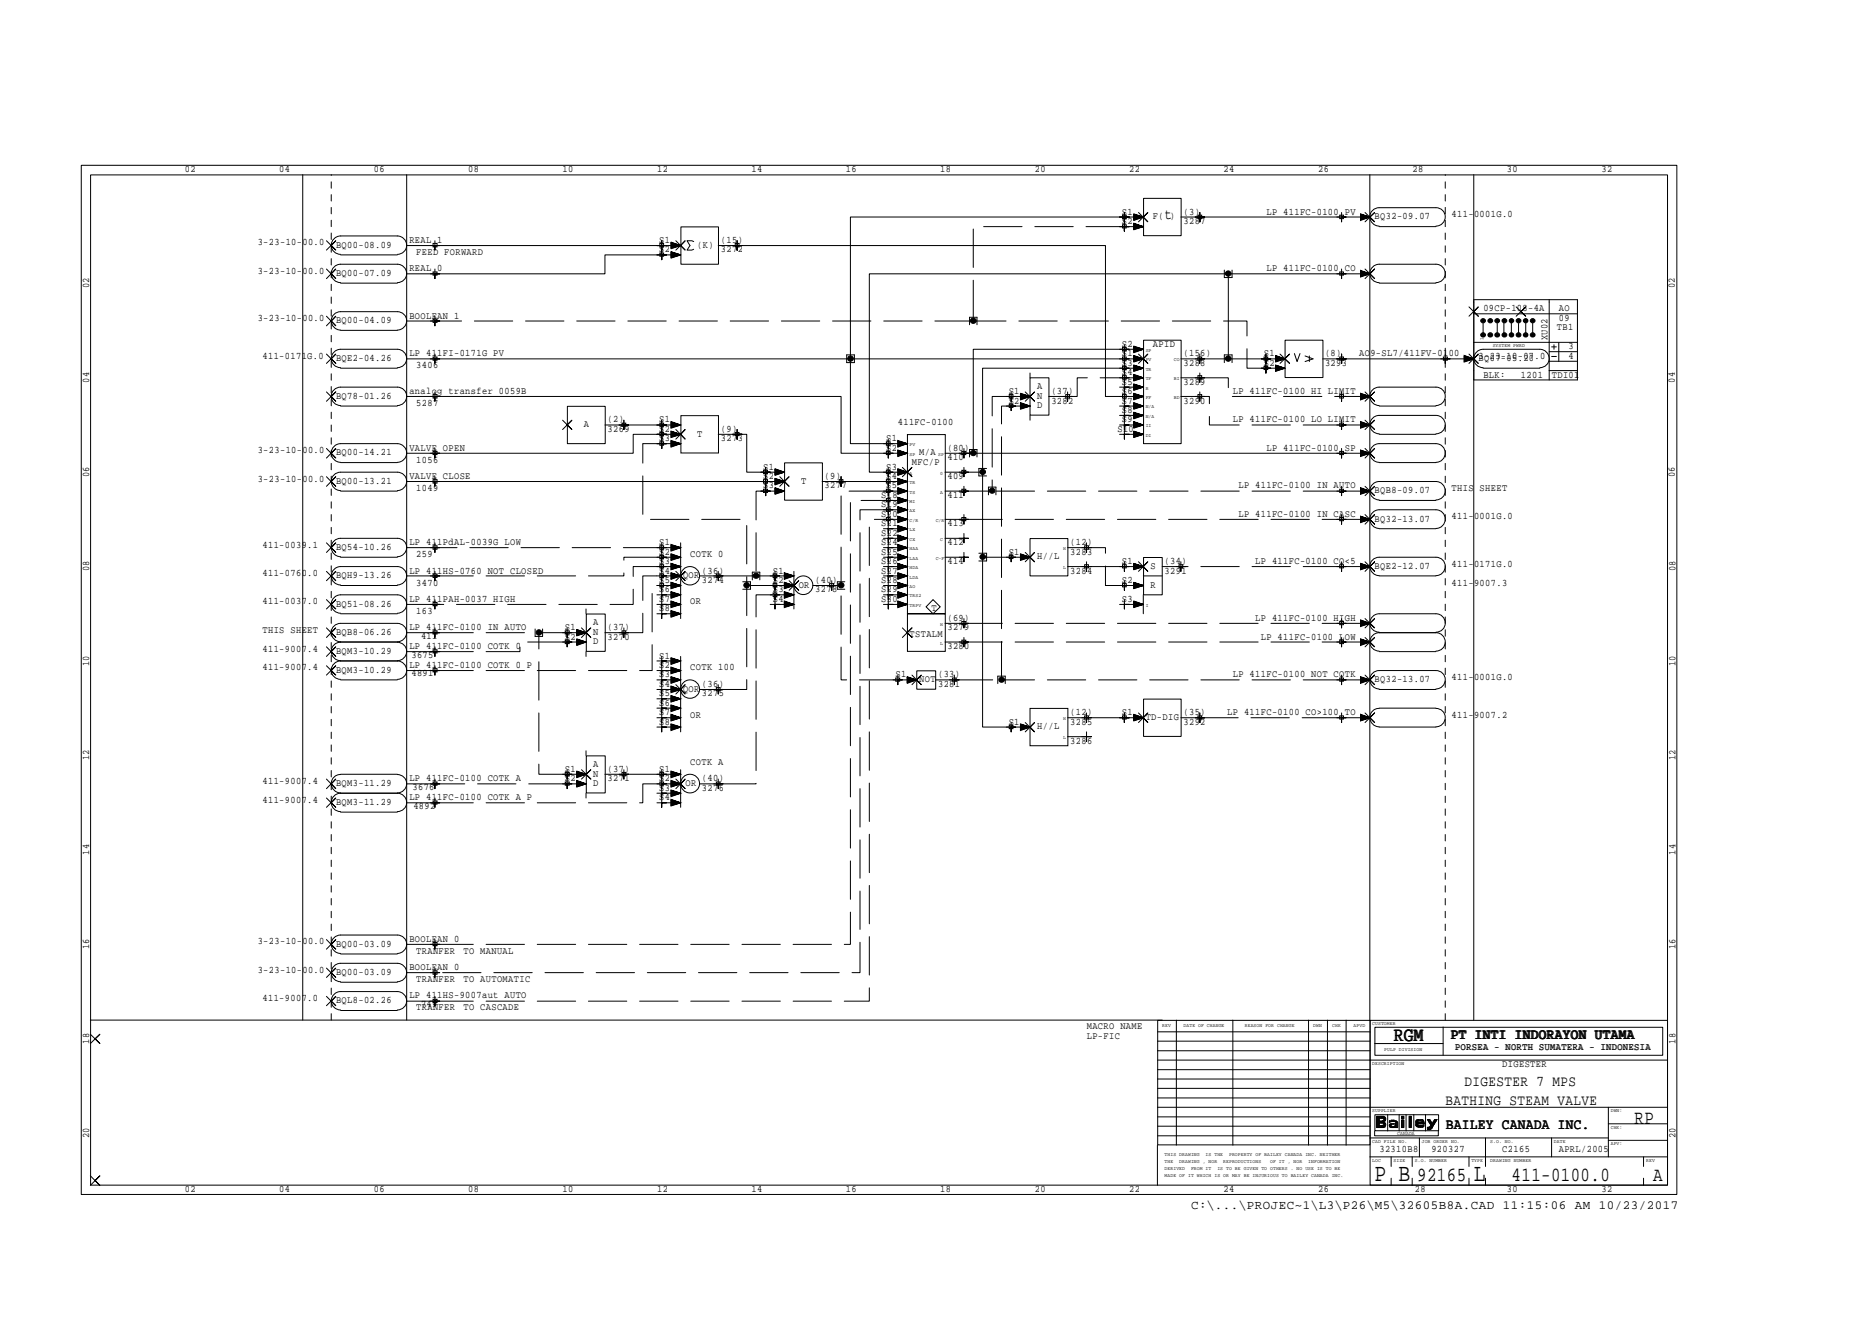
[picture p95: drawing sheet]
<svg xmlns="http://www.w3.org/2000/svg" width="297mm" height="210mm" viewBox="0 0 297 210" stroke-linecap="round" stroke-linejoin="round" font-family="sans-serif">
<defs><g id="words">
<g font-size="4">
<text x="218.4" y="187.5">P B</text>
<text x="234.1" y="187.5">L</text>
</g>
<g font-size="3.2">
<text x="221.4" y="165.3">RGM</text>
<text x="259.6" y="178.4">RP</text>
<text x="225.1" y="187.5">92165</text>
<text x="240.1" y="187.5">411-0100.0</text>
<text x="262.6" y="187.5">A</text>
</g>
<g font-size="2.4">
<text x="185" y="34.8">t</text>
<text x="230.6" y="164.9">PT INTI INDORAYON UTAMA</text>
<text x="232.6" y="172.4">DIGESTER 7 MPS</text>
<text x="229.6" y="175.4">BATHING STEAM VALVE</text>
<text x="229.7" y="179.2">BAILEY CANADA INC.</text>
</g>
<text font-size="2" x="189.2" y="192">C:\...\PROJEC~1\L3\P26\M5\32605B8A.CAD 11:15:06 AM 10/23/2017</text>
<g font-size="1.6">
<text x="29.4" y="27.3">02</text>
<text x="44.4" y="27.3">04</text>
<text x="59.4" y="27.3">06</text>
<text x="74.4" y="27.3">08</text>
<text x="89.4" y="27.3">10</text>
<text x="104.4" y="27.3">12</text>
<text x="119.4" y="27.3">14</text>
<text x="134.4" y="27.3">16</text>
<text x="149.3" y="27.3">18</text>
<text x="164.4" y="27.3">20</text>
<text x="179.4" y="27.3">22</text>
<text x="194.3" y="27.3">24</text>
<text x="209.4" y="27.3">26</text>
<text x="224.4" y="27.3">28</text>
<text x="239.3" y="27.3">30</text>
<text x="254.4" y="27.3">32</text>
<text x="178.2" y="35.6">S2</text>
<text x="178.2" y="34.1">S1</text>
<text x="183.1" y="34.8">F( )</text>
<text x="188" y="35.6">3287</text>
<text x="188" y="34.1">(3)</text>
<text x="201.2" y="34.1">LP 411FC-0100 PV</text>
<text x="218.4" y="34.8">BQ32-09.07</text>
<text x="230.6" y="34.5">411-0001G.0</text>
<text x="40.9" y="38.9">3-23-10-00.0</text>
<text x="53.4" y="39.3">BQ00-08.09</text>
<text x="65" y="38.6">REAL 1</text>
<text x="66.1" y="40.5">FEED FORWARD</text>
<text x="104.7" y="40.1">S2</text>
<text x="104.7" y="38.6">S1</text>
<text x="110.7" y="39.3">(K)</text>
<text x="114.5" y="38.6">(15)</text>
<text x="114.5" y="40.1">3272</text>
<text x="14.2" y="45.7" transform="rotate(-90 14.2 45.7)">02</text>
<text x="40.9" y="43.4">3-23-10-00.0</text>
<text x="53.4" y="43.8">BQ00-07.09</text>
<text x="65" y="43.1">REAL 0</text>
<text x="201.2" y="43.1">LP 411FC-0100 CO</text>
<text x="266.1" y="45.7" transform="rotate(-90 266.1 45.7)">02</text>
<text x="40.9" y="51">3-23-10-00.0</text>
<text x="53.4" y="51.3">BQ00-04.09</text>
<text x="65" y="50.6">BOOLEAN 1</text>
<text x="235.6" y="49.4">09CP-108-4A</text>
<text x="245.8" y="54" transform="rotate(-90 245.8 54)">XU02</text>
<text x="247.3" y="52.5">TB1</text>
<text x="247.6" y="51">09</text>
<text x="247.6" y="49.4">AO</text>
<text x="41.7" y="56.9">411-0171G.0</text>
<text x="53.4" y="57.3">BQE2-04.26</text>
<text x="65" y="56.6">LP 411FI-0171G PV</text>
<text x="66.1" y="58.5">3406</text>
<text x="178.2" y="56.6">S1</text>
<text x="178.2" y="55.1">S2</text>
<text x="178.2" y="59.6">S4</text>
<text x="178.2" y="58.1">S3</text>
<text x="183.1" y="55.1">APID</text>
<text x="188" y="56.6">(156)</text>
<text x="188" y="58.1">3288</text>
<text x="200.7" y="58.1">S2</text>
<text x="200.7" y="56.6">S1</text>
<text x="210.5" y="56.6">(8)</text>
<text x="210.5" y="58.1">3293</text>
<text x="215.9" y="56.6">AO9-SL7/411FV-0100</text>
<text x="234.9" y="57.3">BQ07-05.20</text>
<text x="234.9" y="56.9">3-23-10-07.0</text>
<text x="235.6" y="59.9">BLK:</text>
<text x="241.6" y="59.9">1201</text>
<text x="246.5" y="59.9">TDI01</text>
<text x="249.1" y="56.9">4</text>
<text x="249.1" y="55.5">3</text>
<text x="14.2" y="60.7" transform="rotate(-90 14.2 60.7)">04</text>
<text x="53.4" y="63.3">BQ78-01.26</text>
<text x="65" y="62.6">analog transfer 0059B</text>
<text x="66.1" y="64.4">5287</text>
<text x="160.2" y="64.1">S2</text>
<text x="160.2" y="62.6">S1</text>
<text x="164.8" y="64.8">D</text>
<text x="164.8" y="63.3">N</text>
<text x="164.8" y="61.8">A</text>
<text x="167" y="62.6">(37)</text>
<text x="167" y="64.1">3282</text>
<text x="178.2" y="65.6">S8</text>
<text x="178.2" y="64.1">S7</text>
<text x="178.2" y="62.6">S6</text>
<text x="178.2" y="61.1">S5</text>
<text x="188" y="61.1">3289</text>
<text x="188" y="64.1">3290</text>
<text x="195.8" y="62.6">LP 411FC-0100 HI LIMIT</text>
<text x="266.1" y="60.7" transform="rotate(-90 266.1 60.7)">04</text>
<text x="40.9" y="72">3-23-10-00.0</text>
<text x="65" y="71.6">VALVE OPEN</text>
<text x="92.7" y="67.8">A</text>
<text x="96.5" y="67.1">(2)</text>
<text x="96.5" y="68.6">3269</text>
<text x="104.7" y="70.1">S3</text>
<text x="104.7" y="68.6">S2</text>
<text x="104.7" y="67.1">S1</text>
<text x="110.7" y="69.3">T</text>
<text x="114.5" y="70.1">3273</text>
<text x="114.5" y="68.6">(9)</text>
<text x="140.8" y="71.6">S2</text>
<text x="140.8" y="70.1">S1</text>
<text x="142.6" y="67.4">411FC-0100</text>
<text x="150.5" y="71.6">(80)</text>
<text x="177.5" y="68.6">S10</text>
<text x="178.2" y="67.1">S9</text>
<text x="195.8" y="67.1">LP 411FC-0100 LO LIMIT</text>
<text x="201.2" y="71.6">LP 411FC-0100 SP</text>
<text x="14.2" y="75.7" transform="rotate(-90 14.2 75.7)">06</text>
<text x="40.9" y="76.5">3-23-10-00.0</text>
<text x="53.4" y="72.3">BQ00-14.21</text>
<text x="53.4" y="76.8">BQ00-13.21</text>
<text x="65" y="76.1">VALVE CLOSE</text>
<text x="66.1" y="77.9">1049</text>
<text x="66.1" y="73.4">1056</text>
<text x="121.2" y="77.6">S3</text>
<text x="121.2" y="76.1">S2</text>
<text x="121.2" y="74.6">S1</text>
<text x="127.3" y="76.8">T</text>
<text x="131" y="76.1">(9)</text>
<text x="131" y="77.6">3277</text>
<text x="140.8" y="77.6">S5</text>
<text x="140.8" y="76.1">S4</text>
<text x="140.8" y="74.6">S3</text>
<text x="144.9" y="73.8">MFC/P</text>
<text x="146" y="72.3">M/A</text>
<text x="150.5" y="76.1">409</text>
<text x="150.5" y="73.1">410</text>
<text x="196.7" y="77.6">LP 411FC-0100 IN AUTO</text>
<text x="230.6" y="77.9">THIS SHEET</text>
<text x="266.1" y="75.7" transform="rotate(-90 266.1 75.7)">06</text>
<text x="140" y="83.6">S21</text>
<text x="140" y="82.1">S20</text>
<text x="140" y="80.6">S19</text>
<text x="140" y="79.1">S18</text>
<text x="150.5" y="79.1">411</text>
<text x="150.5" y="83.6">413</text>
<text x="196.7" y="82.1">LP 411FC-0100 IN CASC</text>
<text x="218.4" y="78.3">BQB8-09.07</text>
<text x="218.4" y="82.8">BQ32-13.07</text>
<text x="230.6" y="82.5">411-0001G.0</text>
<text x="41.7" y="87">411-0039.1</text>
<text x="53.4" y="87.3">BQ54-10.26</text>
<text x="65" y="86.6">LP 411PdAL-0039G LOW</text>
<text x="66.1" y="88.4">259</text>
<text x="104.7" y="89.6">S3</text>
<text x="104.7" y="88.1">S2</text>
<text x="104.7" y="86.6">S1</text>
<text x="109.6" y="88.4">COTK 0</text>
<text x="140" y="89.6">S26</text>
<text x="140" y="88.1">S25</text>
<text x="140" y="86.6">S24</text>
<text x="140" y="85.1">S22</text>
<text x="150.5" y="86.6">412</text>
<text x="150.5" y="89.6">414</text>
<text x="160.2" y="88.1">S1</text>
<text x="164.8" y="88.8">H//L</text>
<text x="170" y="86.6">(12)</text>
<text x="170" y="88.1">3283</text>
<text x="178.2" y="89.6">S1</text>
<text x="185" y="89.6">(34)</text>
<text x="199.4" y="89.6">LP 411FC-0100 CO&lt;5</text>
<text x="230.6" y="90">411-0171G.0</text>
<text x="14.2" y="90.7" transform="rotate(-90 14.2 90.7)">08</text>
<text x="41.7" y="95.9">411-0037.0</text>
<text x="41.7" y="91.4">411-0760.0</text>
<text x="53.4" y="91.8">BQH9-13.26</text>
<text x="65" y="95.6">LP 411PAH-0037 HIGH</text>
<text x="65" y="91.1">LP 411HS-0760 NOT CLOSED</text>
<text x="66.1" y="93">3470</text>
<text x="104.7" y="95.6">S7</text>
<text x="104.7" y="94.1">S6</text>
<text x="104.7" y="92.6">S5</text>
<text x="104.7" y="91.1">S4</text>
<text x="108.5" y="91.8">QOR</text>
<text x="109.6" y="95.9">OR</text>
<text x="111.5" y="91.1">(36)</text>
<text x="111.5" y="92.6">3274</text>
<text x="122.8" y="95.6">S4</text>
<text x="122.8" y="94.1">S3</text>
<text x="122.8" y="92.6">S2</text>
<text x="122.8" y="91.1">S1</text>
<text x="126.9" y="93.3">OR</text>
<text x="129.5" y="92.6">(40)</text>
<text x="129.5" y="94.1">3278</text>
<text x="140" y="95.6">S30</text>
<text x="140" y="94.1">S29</text>
<text x="140" y="92.6">S28</text>
<text x="140" y="91.1">S27</text>
<text x="170" y="91.1">3284</text>
<text x="178.2" y="95.6">S3</text>
<text x="178.2" y="92.6">S2</text>
<text x="182.7" y="93.3">R</text>
<text x="182.7" y="90.3">S</text>
<text x="185" y="91.1">3291</text>
<text x="218.4" y="90.3">BQE2-12.07</text>
<text x="230.6" y="93">411-9007.3</text>
<text x="266.1" y="90.7" transform="rotate(-90 266.1 90.7)">08</text>
<text x="41.7" y="100.5">THIS SHEET</text>
<text x="53.4" y="100.8">BQB8-06.26</text>
<text x="53.4" y="96.3">BQ51-08.26</text>
<text x="65" y="100.1">LP 411FC-0100 IN AUTO</text>
<text x="66.1" y="97.5">163</text>
<text x="66.9" y="101.4">411</text>
<text x="89.7" y="101.6">S2</text>
<text x="89.7" y="100.1">S1</text>
<text x="94.2" y="100.8">N</text>
<text x="94.2" y="99.3">A</text>
<text x="96.5" y="100.1">(37)</text>
<text x="96.5" y="101.6">3270</text>
<text x="104.7" y="97.1">S8</text>
<text x="144.5" y="101.2">TSTALM</text>
<text x="148" y="97">T</text>
<text x="150.5" y="98.6">(69)</text>
<text x="150.5" y="100.1">3279</text>
<text x="199.4" y="98.6">LP 411FC-0100 HIGH</text>
<text x="200.3" y="101.6">LP 411FC-0100 LOW</text>
<text x="14.2" y="105.7" transform="rotate(-90 14.2 105.7)">10</text>
<text x="41.7" y="106.4">411-9007.4</text>
<text x="41.7" y="103.5">411-9007.4</text>
<text x="53.4" y="106.8">BQM3-10.29</text>
<text x="53.4" y="103.8">BQM3-10.29</text>
<text x="65" y="106.1">LP 411FC-0100 COTK 0 P</text>
<text x="65" y="103.1">LP 411FC-0100 COTK 0</text>
<text x="65.4" y="107.4">4891</text>
<text x="65.4" y="104.4">3675</text>
<text x="94.2" y="102.3">D</text>
<text x="104.7" y="107.6">S3</text>
<text x="104.7" y="106.1">S2</text>
<text x="104.7" y="104.6">S1</text>
<text x="109.6" y="106.4">COTK 100</text>
<text x="142.2" y="107.6">S1</text>
<text x="149" y="107.6">(33)</text>
<text x="150.5" y="103.1">3280</text>
<text x="195.8" y="107.6">LP 411FC-0100 NOT COTK</text>
<text x="230.6" y="107.9">411-0001G.0</text>
<text x="266.1" y="105.7" transform="rotate(-90 266.1 105.7)">10</text>
<text x="104.7" y="113.6">S7</text>
<text x="104.7" y="112.1">S6</text>
<text x="104.7" y="110.6">S5</text>
<text x="104.7" y="109.1">S4</text>
<text x="108.5" y="109.8">QOR</text>
<text x="109.6" y="114">OR</text>
<text x="111.5" y="109.1">(36)</text>
<text x="111.5" y="110.6">3275</text>
<text x="146" y="108.3">NOT</text>
<text x="149" y="109.1">3281</text>
<text x="170" y="113.6">(12)</text>
<text x="178.2" y="113.6">S1</text>
<text x="188" y="113.6">(35)</text>
<text x="194.9" y="113.6">LP 411FC-0100 CO&gt;100 TO</text>
<text x="218.4" y="108.3">BQ32-13.07</text>
<text x="230.6" y="114">411-9007.2</text>
<text x="104.7" y="115.1">S8</text>
<text x="160.2" y="115.1">S1</text>
<text x="164.8" y="115.8">H//L</text>
<text x="170" y="115.1">3285</text>
<text x="170" y="118.1">3286</text>
<text x="182" y="114.3">TD-DIG</text>
<text x="188" y="115.1">3292</text>
<text x="14.2" y="120.7" transform="rotate(-90 14.2 120.7)">12</text>
<text x="41.7" y="124.5">411-9007.4</text>
<text x="53.4" y="124.8">BQM3-11.29</text>
<text x="65" y="124.1">LP 411FC-0100 COTK A</text>
<text x="65.5" y="125.5">3676</text>
<text x="89.7" y="124.1">S2</text>
<text x="89.7" y="122.6">S1</text>
<text x="94.2" y="124.8">D</text>
<text x="94.2" y="123.3">N</text>
<text x="94.2" y="121.8">A</text>
<text x="96.5" y="122.6">(37)</text>
<text x="96.5" y="124.1">3271</text>
<text x="104.7" y="125.6">S3</text>
<text x="104.7" y="124.1">S2</text>
<text x="104.7" y="122.6">S1</text>
<text x="108.9" y="124.8">OR</text>
<text x="109.6" y="121.5">COTK A</text>
<text x="111.5" y="124.1">(40)</text>
<text x="111.5" y="125.6">3276</text>
<text x="266.1" y="120.7" transform="rotate(-90 266.1 120.7)">12</text>
<text x="41.7" y="127.4">411-9007.4</text>
<text x="53.4" y="127.8">BQM3-11.29</text>
<text x="65" y="127">LP 411FC-0100 COTK A P</text>
<text x="65.7" y="128.5">4892</text>
<text x="104.7" y="127">S4</text>
<text x="14.2" y="135.7" transform="rotate(-90 14.2 135.7)">14</text>
<text x="266.1" y="135.7" transform="rotate(-90 266.1 135.7)">14</text>
<text x="40.9" y="149.9">3-23-10-00.0</text>
<text x="65" y="149.6">BOOLEAN 0</text>
<text x="14.2" y="150.7" transform="rotate(-90 14.2 150.7)">16</text>
<text x="40.9" y="154.4">3-23-10-00.0</text>
<text x="53.4" y="150.3">BQ00-03.09</text>
<text x="53.4" y="154.8">BQ00-03.09</text>
<text x="65" y="154.1">BOOLEAN 0</text>
<text x="66.1" y="155.9">TRANFER</text>
<text x="66.1" y="151.4">TRANFER</text>
<text x="73.6" y="155.9">TO AUTOMATIC</text>
<text x="73.6" y="151.4">TO MANUAL</text>
<text x="266.1" y="150.7" transform="rotate(-90 266.1 150.7)">16</text>
<text x="41.7" y="158.9">411-9007.0</text>
<text x="53.4" y="159.3">BQL8-02.26</text>
<text x="65" y="158.5">LP 411HS-9007aut AUTO</text>
<text x="66.1" y="160.4">TRANFER</text>
<text x="66.9" y="159.9">749</text>
<text x="73.6" y="160.4">TO CASCADE</text>
<text x="14.2" y="165.7" transform="rotate(-90 14.2 165.7)">18</text>
<text x="172.6" y="164.9">LP-FIC</text>
<text x="172.6" y="163.4">MACRO NAME</text>
<text x="231.2" y="166.8">PORSEA - NORTH SUMATERA - INDONESIA</text>
<text x="266.1" y="165.7" transform="rotate(-90 266.1 165.7)">18</text>
<text x="238.6" y="169.4">DIGESTER</text>
<text x="14.2" y="180.7" transform="rotate(-90 14.2 180.7)">20</text>
<text x="219.1" y="182.9">32310B8</text>
<text x="227.4" y="182.9">920327</text>
<text x="238.6" y="182.9">C2165</text>
<text x="247.6" y="182.9">APRL/2005</text>
<text x="266.1" y="180.7" transform="rotate(-90 266.1 180.7)">20</text>
<text x="29.4" y="189.3">02</text>
<text x="44.4" y="189.3">04</text>
<text x="59.4" y="189.3">06</text>
<text x="74.4" y="189.3">08</text>
<text x="89.4" y="189.3">10</text>
<text x="104.4" y="189.3">12</text>
<text x="119.4" y="189.3">14</text>
<text x="134.4" y="189.3">16</text>
<text x="149.3" y="189.3">18</text>
<text x="164.4" y="189.3">20</text>
<text x="179.4" y="189.3">22</text>
<text x="194.3" y="189.3">24</text>
<text x="209.4" y="189.3">26</text>
<text x="224.7" y="189.3">28</text>
<text x="239.3" y="189.3">30</text>
<text x="254.4" y="189.3">32</text>
</g>
<g font-size=".8">
<text x="235.6" y="54" transform="rotate(-90 235.6 54)">1</text>
<text x="182" y="55.9">SP</text>
<text x="182" y="57.4">PV</text>
<text x="182" y="58.8">TR</text>
<text x="186.5" y="57.4">CO</text>
<text x="237.1" y="55.1">SYSTEM PWRD</text>
<text x="182" y="60.4">TF</text>
<text x="182" y="64.9">N/A</text>
<text x="182" y="63.4">FF</text>
<text x="182" y="61.8">R</text>
<text x="186.5" y="63.4">BD</text>
<text x="186.5" y="60.4">BI</text>
<text x="144.5" y="70.9">PV</text>
<text x="182" y="69.3">DI</text>
<text x="182" y="67.9">II</text>
<text x="182" y="66.4">N/A</text>
<text x="144.5" y="76.9">TR</text>
<text x="144.5" y="75.4">A</text>
<text x="144.5" y="72.3">SP</text>
<text x="149" y="72.3">SP</text>
<text x="149.3" y="75.4">0</text>
<text x="144.5" y="82.8">C/R</text>
<text x="144.5" y="81.4">AX</text>
<text x="144.5" y="79.8">MI</text>
<text x="144.5" y="78.4">TS</text>
<text x="148.6" y="82.8">C/R</text>
<text x="149.3" y="78.4">A</text>
<text x="144.5" y="88.9">LAA</text>
<text x="144.5" y="87.4">HAA</text>
<text x="144.5" y="85.9">CX</text>
<text x="144.5" y="84.4">LX</text>
<text x="148.6" y="88.9">C-F</text>
<text x="149.3" y="85.9">C</text>
<text x="168.9" y="87.4">H</text>
<text x="144.5" y="94.9">TRS2</text>
<text x="144.5" y="93.3">AO</text>
<text x="144.5" y="91.9">LDA</text>
<text x="144.5" y="90.3">HDA</text>
<text x="168.9" y="90.3">L</text>
<text x="144.5" y="96.4">TRPV</text>
<text x="149.3" y="99.4">H</text>
<text x="182" y="96.4">I</text>
<text x="149.3" y="102.4">L</text>
<text x="168.9" y="117.3">L</text>
<text x="168.9" y="114.3">H</text>
<text x="184.6" y="163.1">REV</text>
<text x="188" y="163.1">DATE OF CHANGE</text>
<text x="197.7" y="163.1">REASON FOR CHANGE</text>
<text x="208.6" y="163.1">DWN</text>
<text x="211.6" y="163.1">CHK</text>
<text x="215" y="163.1">APVD</text>
<text x="218" y="162.7">CUSTOMER</text>
<text x="219.9" y="166.8">PULP DIVISION</text>
<text x="218" y="169.1">DESCRIPTION</text>
<text x="218" y="176.6">SUPPLIER</text>
<text x="255.9" y="179.2">CHK:</text>
<text x="255.9" y="176.6">DWN:</text>
<text x="185" y="185.8">DERIVED</text>
<text x="185" y="184.6">THE</text>
<text x="185" y="183.5">THIS DRAWING</text>
<text x="187.3" y="184.6">DRAWING , NOR</text>
<text x="189.2" y="185.8">FROM IT</text>
<text x="191.5" y="183.5">IS THE</text>
<text x="193.4" y="185.8">IS TO BE GIVEN TO OTHERS . NO USE IS TO BE</text>
<text x="194.3" y="184.6">REPRODUCTIONS</text>
<text x="195.2" y="183.5">PROPERTY OF BAILEY CANADA INC. NEITHER</text>
<text x="201.8" y="184.6">OF IT , NOR</text>
<text x="207.8" y="184.6">INFORMATION</text>
<text x="218" y="184.5">LOC</text>
<text x="218" y="181.5">CAD FILE NO.</text>
<text x="221.4" y="184.5">SIZE</text>
<text x="222" y="180.2">CANADA</text>
<text x="224.7" y="184.5">S.O. NUMBER</text>
<text x="225.8" y="181.5">JOB ORDER NO.</text>
<text x="233.7" y="184.5">TYPE</text>
<text x="236.7" y="184.5">DRAWING NUMBER</text>
<text x="236.7" y="181.5">S.O. NO.</text>
<text x="246.8" y="181.5">DATE</text>
<text x="255.9" y="181.9">APV:</text>
<text x="261.5" y="184.5">REV</text>
<text x="185" y="186.9">MADE OF IT WHICH IS OR MAY BE INJURIOUS TO BAILEY CANADA INC.</text>
</g>
</g></defs>
<g fill="none" stroke="#000" stroke-width=".16">
<path d="M12.9 26.2h253.5v163.5h-253.5zM14.4 27.8h250.5v160.4h-250.5zM48.1 27.7v134.3M51.9 38.2l1.4 1.5-.7-.7 .7-.8-1.4 1.5M64.6 27.7v134.3M68.8 38.7h.6v.5h-.6zM69.1 38.2v1.5v-.7h.7h-1.4M104.8 38.7h.6v.5h-.6zM105.1 38.2v1.5v-.7h.8h-1.6M105.1 39.7v1.5v-.7h.8h-1.6M106.6 39.3l1.5-.3-1.5 .4M106.6 39.2l1.5-.2-1.5 .3"/>
<path d="M106.6 39h1.5l-1.5 .1M106.6 38.9l1.5 .1h-43.5M106.6 38.7l1.5 .3-1.5-.2M106.6 38.6l1.5 .4-1.5-.3M106.6 38.5l1.5 .5-1.5 .5v-1.1l1.5 .6M107.4 38.2l1.4 1.5-.7-.7 .7-.8-1.4 1.5M108.2 36h5.9v6h-5.9zM110.2 38.4l-.3-.2h-.8l.5 .8-.5 .7h.8l.3-.1M114.1 39h61.5v23.9h6h-1.5M116.8 38.7h.6v.5h-.6zM117.1 38.2v1.5v-.7h.8h-1.5M178.3 34.2h.6v.5h-.6z"/>
<path d="M178.3 35.7h.6v.5h-.6zM178.6 33.7v1.5v-.7h.8h-1.6M178.6 35.2v1.5v-.7h.8h-1.6M180.1 34.4l1.5 .1h-46.5v35.9h9h-1.5M180.1 36.4l1.5-.4-1.5 .4M180.1 36.2l1.5-.2-1.5 .3M180.1 36h1.5l-1.5 .1M180.1 35.9l1.5 .1h-3M180.1 35.7l1.5 .3-1.5-.2M180.1 35.6l1.5 .4-1.5-.3M180.1 35.5l1.5 .5-1.5 .5v-1.1l1.5 .6M180.1 34.8l1.5-.3-1.5 .4"/>
<path d="M180.1 34.7l1.5-.2-1.5 .3M180.1 34.5h1.5l-1.5 .1M180.1 34.2l1.5 .3-1.5-.2M180.1 34.1l1.5 .4-1.5-.3M180.1 34l1.5 .5-1.5 .5v-1l1.5 .5M180.8 33.7l1.5 1.5-.7-.7 .7-.8-1.5 1.5M181.6 31.5h6v5.9h-6zM190.3 34.2h.6v.5h-.6zM190.6 33.7v1.5v-.7h.7h-1.4M212.8 34.2h.6v.5h-.6zM213.1 33.7v1.5v-.7h.7h-1.5M216.1 34.8l1.5-.3-1.5 .4"/>
<path d="M216.1 34.7l1.5-.2-1.5 .3M216.1 34.5h1.5l-1.5 .1M216.1 34.4l1.5 .1h-1.5M216.1 34.2l1.5 .3-1.5-.2M216.1 34.1l1.5 .4-1.5-.3M216.1 34l1.5 .5-1.5 .5v-1l1.5 .5h-30M216.8 33.7l1.6 1.5-.8-.7 .8-.8-1.6 1.5M217.6 27.7v134.3M219.1 35.9a1.46 1.46 0 0 1-1.5-1.5 1.46 1.46 0 0 1 1.5-1.4h9a1.46 1.46 0 0 1 1.5 1.4 1.46 1.46 0 0 1-1.5 1.5M219.1 36h9M234.1 27.7v134.3M51.9 50.2l1.4 1.5-.7-.7 .7-.8-1.4 1.5"/>
<path d="M51.9 42.7l1.4 1.5-.7-.7 .7-.8-1.4 1.5M51.9 56.2l1.4 1.5-.7-.7 .7-.8-1.4 1.5M54.1 52.4a1.46 1.46 0 0 1-1.5-1.5 1.46 1.46 0 0 1 1.5-1.4h9a1.46 1.46 0 0 1 1.5 1.4 1.46 1.46 0 0 1-1.5 1.5M54.1 44.9a1.46 1.46 0 0 1-1.5-1.5 1.46 1.46 0 0 1 1.5-1.4h9a1.46 1.46 0 0 1 1.5 1.4 1.46 1.46 0 0 1-1.5 1.5M54.1 40.4a1.46 1.46 0 0 1-1.5-1.5 1.46 1.46 0 0 1 1.5-1.4h9a1.46 1.46 0 0 1 1.5 1.4 1.46 1.46 0 0 1-1.5 1.5M54.1 58.4a1.46 1.46 0 0 1-1.5-1.5 1.46 1.46 0 0 1 1.5-1.4h9a1.46 1.46 0 0 1 1.5 1.4 1.46 1.46 0 0 1-1.5 1.5M54.1 52.5h9M54.1 58.5h9M54.1 45h9M54.1 40.5h9M64.6 51h4.5M68.8 50.7h.6v.5h-.6z"/>
<path d="M68.8 43.2h.6v.5h-.6zM68.8 56.7h.6v.5h-.6zM69.1 50.2v1.5v-.7h.7h-1.4M69.1 42.7v1.5v-.7h.7h-1.4M69.1 56.2v1.5v-.7h.7h-1.4M104.8 40.2h.6v.5h-.6zM106.6 40.4l1.5 .1h-12v3h-31.5M106.6 40.9l1.5-.4-1.5 .4M106.6 40.7l1.5-.2-1.5 .3M106.6 40.6l1.5-.1-1.5 .1M106.6 40.3l1.5 .2-1.5-.2M106.6 40.1l1.5 .4-1.5-.3"/>
<path d="M106.6 40l1.5 .5-1.5 .5v-1l1.5 .5M134.5 56.3h1.2v1.3h-1.2zM154 51.6v-1.2h1.2v1.2M163.6 60h3v5.9h-3zM163.6 59.2v.8M178.3 56.7h.6v.5h-.6zM178.3 55.2h.6v.5h-.6zM178.3 58.2h.6v.5h-.6zM178.3 59.6h.6v.6h-.6zM178.6 56.2v1.5v-.7h.8h-1.6M178.6 54.7v1.5v-.7h.8h-1.6M178.6 57.7v1.5v-.7h.8h-1.6"/>
<path d="M178.6 59.2v1.5v-.7h.8h-1.6M180.1 55.4l1.5 .1h-27v16.5M180.1 58.4l1.5 .1h-25.5v16.5M180.1 59.9l1.5 .1h-3M180.1 59.7l1.5 .3-1.5-.2M180.1 59.6l1.5 .4-1.5-.4M180.1 59.5l1.5 .5-1.5 .5v-1.1l1.5 .6M180.1 58.8l1.5-.3-1.5 .4M180.1 58.7l1.5-.2-1.5 .3M180.1 58.5h1.5l-1.5 .1M180.1 58.3l1.5 .2-1.5-.2M180.1 58.1l1.5 .4-1.5-.3"/>
<path d="M180.1 58l1.5 .5-1.5 .5v-1l1.5 .5M180.1 57.4l1.5-.4-1.5 .4M180.1 57.2l1.5-.2-1.5 .3M180.1 57h1.5l-1.5 .1M180.1 56.9l1.5 .1h-117M180.1 56.7l1.5 .3-1.5-.2M180.1 56.6l1.5 .4-1.5-.3M180.1 56.5l1.5 .5-1.5 .5v-1.1l1.5 .6M180.1 55.8l1.5-.3-1.5 .4M180.1 55.7l1.5-.2-1.5 .3M180.1 55.5h1.5l-1.5 .1M180.1 55.2l1.5 .3-1.5-.2"/>
<path d="M180.1 55.1l1.5 .4-1.5-.3M180.1 55l1.5 .5-1.5 .5v-1.1l1.5 .6M180.8 56.2l1.5 1.5-.7-.7 .7-.8-1.5 1.5M181.6 54h6v16.4h-6zM187.6 60h3M190.3 56.7h.6v.5h-.6zM190.3 59.6h.6v.6h-.6zM190.6 56.2v1.5v-.7h.7h-1.4M190.6 59.2v1.5v-.7h.7h-1.4M194.5 57.6v-1.3h1.2v1.3M194.5 42.9v1.2h1.2v-1.2M195.1 43.5h-57v31.5h6l-1.5-.1"/>
<path d="M195.1 43.5v13.5M200.8 56.7h.6v.5h-.6zM200.8 58.2h.6v.5h-.6zM201.1 56.2v1.5v-.7h.7h-1.4M201.1 57.7v1.5v-.7h.7h-1.4M202.6 58.8l1.5-.3-1.5 .4M202.6 58.7l1.5-.2-1.5 .3M202.6 58.5h1.5l-1.5 .1M202.6 58.4l1.5 .1h-3M202.6 58.3l1.5 .2-1.5-.2M202.6 58.1l1.5 .4-1.5-.3M202.6 58l1.5 .5-1.5 .5v-1l1.5 .5"/>
<path d="M202.6 57.4l1.5-.4-1.5 .4M202.6 57.2l1.5-.2-1.5 .3M202.6 57h1.5l-1.5 .1M202.6 56.9l1.5 .1h-16.5M202.6 56.7l1.5 .3-1.5-.2M202.6 56.6l1.5 .4-1.5-.3M202.6 56.5l1.5 .5-1.5 .5v-1.1l1.5 .6M203.3 56.2l1.5 1.5-.7-.7 .7-.8-1.5 1.5M204.1 54h6v5.9h-6zM205.6 56.1l.4 1.3 .5-1.3M207.3 56.5l1.3 .5-1.3 .4M208 56.5v.9"/>
<path d="M212.8 56.7h.6v.5h-.6zM212.8 43.2h.6v.5h-.6zM213.1 56.2v1.5v-.7h.7h-1.5M213.1 42.7v1.5v-.7h.7h-1.5M216.1 43.9l1.5-.4-1.5 .4M216.1 43.7l1.5-.2-1.5 .3M216.1 43.6l1.5-.1-1.5 .1M216.1 43.4l1.5 .1h-1.5M216.1 43.2l1.5 .3-1.5-.2M216.1 43.1l1.5 .4-1.5-.3M216.1 43l1.5 .5-1.5 .5v-1.1l1.5 .6h-22.5M216.8 42.7l1.6 1.5-.8-.7 .8-.8-1.6 1.5"/>
<path d="M219.1 44.9a1.46 1.46 0 0 1-1.5-1.5 1.46 1.46 0 0 1 1.5-1.4h9a1.46 1.46 0 0 1 1.5 1.4 1.46 1.46 0 0 1-1.5 1.5M219.1 45h9M229.3 56.7h.6v.5h-.6zM229.6 56.2v1.5v-.7h.7h-1.4M232.6 57.4l1.5-.4-1.5 .4M232.6 57.2l1.5-.2-1.5 .3M232.6 57h1.5l-1.5 .1M232.6 56.9l1.5 .1h-1.5M232.6 56.7l1.5 .3-1.5-.2M232.6 56.6l1.5 .4-1.5-.3M232.6 56.5l1.5 .5-1.5 .5v-1.1l1.5 .6h-24M233.3 48.7l1.5 1.5-.7-.7 .7-.8-1.5 1.5"/>
<path d="M233.3 56.2l1.5 1.5-.7-.7 .7-.8-1.5 1.5M234.1 47.6h16.5v12.7h-16.5M234.1 54.4h16.5M234.1 49.8h16.5M235.4 53.1h.3v.2h-.3zM235.4 50.8h.3v.2h-.3zM235.5 53.1l.3 .1-.2 .1zM235.5 50.8l.3 .1-.2 .2zM235.5 53.2h.2zM235.5 50.9h.2zM235.6 58.4a1.46 1.46 0 0 1-1.5-1.5 1.46 1.46 0 0 1 1.5-1.4h9a1.46 1.46 0 0 1 1.5 1.4 1.46 1.46 0 0 1-1.5 1.5M235.6 58.5h9"/>
<path d="M235.6 51.4v1.4M236.5 53.1h.4v.2h-.4zM236.5 50.8h.2l.2 .1-.2 .2-.2-.2zM236.6 53.1h.2v.2h-.2zM236.6 50.8h.2v.2h-.2zM236.6 53.2h.2zM236.6 50.9h.2zM237.7 53.1h.3v.2h-.3zM237.7 50.8h.1l.3 .1-.3 .2-.1-.1zM237.7 53.1l.3 .1-.2 .1zM237.7 50.8l.3 .1-.2 .2zM237.8 53.1l.1 .1z"/>
<path d="M237.8 50.9h.1zM237.8 51.4v1.4M238.8 53.1h.3v.2h-.3zM238.8 50.8h.3v.2h-.3zM238.9 53.1h.2v.2h-.2zM238.9 50.8h.2v.2h-.2zM238.9 53.2h.2zM238.9 50.9h.2zM238.9 51.3v1.8M239.9 53.1h.3v.2h-.3zM239.9 50.8h.2l.2 .1-.2 .2-.2-.2zM240 53.1l.2 .1-.1 .1z"/>
<path d="M240 50.8l.2 .1-.1 .2zM240 53.1l.2 .1zM240 50.9h.2zM240.1 51.3v1.8M240.8 48.7l1.6 1.5-.8-.7 .8-.8-1.6 1.5M241.1 53.1h.3v.2h-.3zM241.1 50.8h.3v.2h-.3zM241.1 53.1l.3 .1-.2 .1h-.1zM241.1 50.8l.3 .1-.3 .1zM241.1 53.2h.2zM241.1 50.9h.2zM241.2 51.4v1.4"/>
<path d="M242.2 53.1h.3v.2h-.3zM242.2 50.8h.2l.2 .1-.2 .2-.3-.2zM242.2 50.8h.3v.2h-.3zM242.3 53.2h.1zM242.3 50.9h.1zM242.4 51.4v1.4M243.3 53.1h.3v.2h-.3zM243.3 50.8h.3v.2h-.3zM243.4 53.1l.2 .1-.1 .1zM243.4 50.8l.2 .1-.1 .2zM243.4 53.2h.1zM243.4 50.9h.1z"/>
<path d="M243.5 51.4v1.4M246.1 47.6v12.7M246.1 58.8h4.5M246.1 55.8h4.5M246.1 57.4h4.5M246.5 56.6h.7M246.5 55.1h.7M246.8 54.7v.8M247.6 54.4v3M51.9 71.2l1.4 1.5-.7-.7 .7-.8-1.4 1.5M51.9 75.7l1.4 1.5-.7-.7 .7-.8-1.4 1.5M51.9 62.2l1.4 1.5-.7-.8 .7-.7-1.4 1.5"/>
<path d="M54.1 73.4a1.48 1.48 0 0 1-1.5-1.5 1.48 1.48 0 0 1 1.5-1.5h9a1.48 1.48 0 0 1 1.5 1.5 1.48 1.48 0 0 1-1.5 1.5M54.1 77.9a1.46 1.46 0 0 1-1.5-1.5 1.46 1.46 0 0 1 1.5-1.4h9a1.46 1.46 0 0 1 1.5 1.4 1.46 1.46 0 0 1-1.5 1.5M54.1 64.4a1.46 1.46 0 0 1-1.5-1.5 1.46 1.46 0 0 1 1.5-1.4h9a1.46 1.46 0 0 1 1.5 1.4 1.46 1.46 0 0 1-1.5 1.5M54.1 73.4h9M54.1 78h9M54.1 64.5h9M64.6 62.9h69v9.1h10.5l-1.5-.1M68.8 71.7h.6v.5h-.6zM68.8 76.2h.6v.5h-.6zM68.8 62.7h.6v.5h-.6zM69.1 71.2v1.5v-.7h.7h-1.4M69.1 75.7v1.5v-.7h.7h-1.4"/>
<path d="M69.1 62.2v1.5v-.8h.7h-1.4M89.4 66.7l1.4 1.5-.7-.7 .7-.8-1.4 1.5M90.1 64.5h6v5.9h-6zM98.8 67.2h.6v.5h-.6zM99.1 66.7v1.5v-.7h.8h-1.6M104.8 67.2h.6v.5h-.6zM104.8 68.7h.6v.5h-.6zM104.8 70.1h.6v.6h-.6zM105.1 68.2v1.5v-.7h.8h-1.6M105.1 66.7v1.5v-.7h.8h-1.6M105.1 69.7v1.5v-.8h.8h-1.6M106.6 68.9l1.5 .1h-7.5v3h-36"/>
<path d="M106.6 67.8l1.5-.3-1.5 .4M106.6 67.7l1.5-.2-1.5 .3M106.6 67.5h1.5l-1.5 .1M106.6 67.4l1.5 .1h-12M106.6 67.2l1.5 .3-1.5-.2M106.6 67.1l1.5 .4-1.5-.3M106.6 67l1.5 .5-1.5 .5v-1.1l1.5 .6M106.6 70.8l1.5-.4-1.5 .5M106.6 70.7l1.5-.3-1.5 .4M106.6 70.5l1.5-.1-1.5 .2M106.6 70.4h1.5h-3M106.6 70.2l1.5 .2-1.5-.1"/>
<path d="M106.6 70.1l1.5 .3-1.5-.3M106.6 70l1.5 .4-1.5 .6v-1.1l1.5 .5M106.6 69.3l1.5-.3-1.5 .4M106.6 69.2l1.5-.2-1.5 .3M106.6 69h1.5l-1.5 .1M106.6 68.7l1.5 .3-1.5-.2M106.6 68.6l1.5 .4-1.5-.3M106.6 68.5l1.5 .5-1.5 .5v-1l1.5 .5M107.4 68.2l1.4 1.5-.7-.7 .7-.8-1.4 1.5M108.2 66h5.9v5.9h-5.9zM114.1 69h4.5v6h6l-1.5-.1M116.8 68.7h.6v.5h-.6z"/>
<path d="M117.1 68.2v1.5v-.7h.8h-1.5M121.3 74.7h.6v.5h-.6zM121.3 76.2h.6v.5h-.6zM121.3 77.7h.6v.5h-.6zM121.6 75.7v1.5v-.7h.7h-1.4M121.6 74.2v1.5v-.7h.7h-1.4M121.6 77.2v1.5v-.7h.7h-1.4M123.1 75.4l1.5-.4-1.5 .4M123.1 75.2l1.5-.2-1.5 .3M123.1 75.1l1.5-.1-1.5 .1M123.1 74.7l1.5 .3-1.5-.2M123.1 74.6l1.5 .4-1.5-.3"/>
<path d="M123.1 74.5l1.5 .5-1.5 .5v-1.1l1.5 .6M123.1 78.3l1.5-.3-1.5 .4M123.1 78.2l1.5-.2-1.5 .3M123.1 78h1.5l-1.5 .1M123.1 77.9l1.5 .1h-3M123.1 77.7l1.5 .3-1.5-.2M123.1 77.6l1.5 .4-1.5-.3M123.1 77.5l1.5 .5-1.5 .5v-1.1l1.5 .6M123.1 76.8l1.5-.3-1.5 .4M123.1 76.7l1.5-.2-1.5 .3M123.1 76.5h1.5l-1.5 .1M123.1 76.4l1.5 .1h-60"/>
<path d="M123.1 76.2l1.5 .3-1.5-.2M123.1 76.1l1.5 .4-1.5-.3M123.1 76l1.5 .5-1.5 .5v-1.1l1.5 .6M123.9 75.7l1.4 1.5-.7-.7 .7-.8-1.4 1.5M124.6 73.5h6v5.9h-6zM133.3 76.2h.6v.5h-.6zM133.6 75.7v1.5v-.7h.8h-1.6M140.8 70.1h.6v.6h-.6zM140.8 71.7h.6v.5h-.6zM140.8 74.7h.6v.5h-.6zM140.8 76.2h.6v.5h-.6zM140.8 77.7h.6v.5h-.6z"/>
<path d="M140.8 79.2h.6v.5h-.6zM141.1 69.7v1.5v-.8h.8h-1.6M141.1 71.2v1.5v-.7h.8h-1.6M141.1 74.2v1.5v-.7h.8h-1.6M141.1 75.7v1.5v-.7h.8h-1.6M141.1 77.2v1.5v-.7h.8h-1.6M141.1 78.7v1.5v-.7h.8h-1.6M142.6 79.8l1.5-.3-1.5 .4M142.6 79.7l1.5-.2-1.5 .3M142.6 79.5h1.5l-1.5 .1M142.6 79.4l1.5 .1h-3M142.6 79.2l1.5 .3-1.5-.2"/>
<path d="M142.6 79.1l1.5 .4-1.5-.3M142.6 79l1.5 .5-1.5 .5v-1l1.5 .5M142.6 78.3l1.5-.3-1.5 .4M142.6 78.2l1.5-.2-1.5 .3M142.6 78h1.5l-1.5 .1M142.6 77.9l1.5 .1h-3M142.6 77.7l1.5 .3-1.5-.2M142.6 77.6l1.5 .4-1.5-.3M142.6 77.5l1.5 .5-1.5 .5v-1.1l1.5 .6M142.6 76.8l1.5-.3-1.5 .4M142.6 76.7l1.5-.2-1.5 .3M142.6 76.5h1.5l-1.5 .1"/>
<path d="M142.6 76.4l1.5 .1h-13.5M142.6 76.2l1.5 .3-1.5-.2M142.6 76.1l1.5 .4-1.5-.3M142.6 76l1.5 .5-1.5 .5v-1.1l1.5 .6M142.6 75.4l1.5-.4-1.5 .4M142.6 75.2l1.5-.2-1.5 .3M142.6 75.1l1.5-.1-1.5 .1M142.6 74.7l1.5 .3-1.5-.2M142.6 74.6l1.5 .4-1.5-.3M142.6 74.5l1.5 .5-1.5 .5v-1.1l1.5 .6M142.6 72.3l1.5-.3-1.5 .4M142.6 72.2l1.5-.2-1.5 .3"/>
<path d="M142.6 72.1l1.5-.1-1.5 .1M142.6 71.8l1.5 .2-1.5-.2M142.6 71.6l1.5 .4-1.5-.3M142.6 71.5l1.5 .5-1.5 .5v-1l1.5 .5M142.6 70.8l1.5-.4-1.5 .5M142.6 70.7l1.5-.3-1.5 .4M142.6 70.5l1.5-.1-1.5 .2M142.6 70.2l1.5 .2-1.5-.1M142.6 70.1l1.5 .3-1.5-.3M142.6 70l1.5 .4-1.5 .6v-1.1l1.5 .5M143.3 74.2l1.6 1.5-.8-.7 .8-.8-1.6 1.5M144.1 69h6.1v28.4h-6.1z"/>
<path d="M150.1 78h3M150.1 75h6M152.8 74.7h.6v.5h-.6zM152.8 71.7h.6v.5h-.6zM152.8 77.7h.6v.5h-.6zM153.1 74.2v1.5v-.7h.7h-1.4M153.1 71.2v1.5v-.7h.7h-1.4M153.1 77.2v1.5v-.7h.7h-1.4M154 72.6v-1.2h1.2v1.2M156.1 75v13.5M156.7 74.4h-1.2v1.2h1.2M157 78.6v-1.3h1.2v1.3"/>
<path d="M160.3 62.7h.6v.5h-.6zM160.3 64.2h.6v.5h-.6zM160.6 62.2v1.5v-.8h.7h-1.5M160.6 63.7v1.5v-.7h.7h-1.5M162.1 63.3l1.5-.4-1.5 .5M162.1 63.2l1.5-.3-1.5 .3M162.1 63l1.5-.1-1.5 .2M162.1 62.9h1.5h-3M162.1 62.7l1.5 .2-1.5-.1M162.1 62.6l1.5 .3-1.5-.2M162.1 62.5l1.5 .4-1.5 .6v-1.1l1.5 .5M162.1 64.9l1.5-.4-1.5 .4"/>
<path d="M162.1 64.7l1.5-.2-1.5 .3M162.1 64.6l1.5-.1-1.5 .1M162.1 64.4l1.5 .1h-3M162.1 64.2l1.5 .3-1.5-.2M162.1 64.1l1.5 .4-1.5-.3M162.1 64l1.5 .5-1.5 .5v-1.1l1.5 .6M162.9 62.2l1.4 1.5-.7-.8 .7-.7-1.4 1.5M163.6 66v.7M166.6 62.9h3M169.3 62.7h.6v.5h-.6zM169.6 62.2v1.5v-.8h.7h-1.4M178.3 62.7h.6v.5h-.6z"/>
<path d="M178.6 60.7v1.5v-.7h.8h-1.6M178.6 62.2v1.5v-.8h.8h-1.6M178.6 63.7v1.5v-.7h.8h-1.6M178.6 65.2v1.5v-.7h.8h-1.6M178.6 66.7v1.5v-.7h.8h-1.6M178.6 68.2v1.5v-.7h.8h-1.6M180.1 69.3l1.5-.3-1.5 .4M180.1 69.2l1.5-.2-1.5 .3M180.1 69h1.5l-1.5 .1M180.1 68.9l1.5 .1h-3M180.1 68.7l1.5 .3-1.5-.2M180.1 68.6l1.5 .4-1.5-.3"/>
<path d="M180.1 68.5l1.5 .5-1.5 .5v-1l1.5 .5M180.1 67.8l1.5-.3-1.5 .4M180.1 67.7l1.5-.2-1.5 .3M180.1 67.5h1.5l-1.5 .1M180.1 67.4l1.5 .1h-3M180.1 67.2l1.5 .3-1.5-.2M180.1 67.1l1.5 .4-1.5-.3M180.1 67l1.5 .5-1.5 .5v-1.1l1.5 .6M180.1 66.3l1.5-.3-1.5 .4M180.1 66.2l1.5-.2-1.5 .3M180.1 66h1.5l-1.5 .1M180.1 65.9l1.5 .1h-3"/>
<path d="M180.1 65.7l1.5 .3-1.5-.2M180.1 65.6l1.5 .4-1.5-.3M180.1 65.5l1.5 .5-1.5 .5v-1.1l1.5 .6M180.1 64.9l1.5-.4-1.5 .4M180.1 64.7l1.5-.2-1.5 .3M180.1 64.6l1.5-.1-1.5 .1M180.1 64.4l1.5 .1h-3M180.1 64.2l1.5 .3-1.5-.2M180.1 64.1l1.5 .4-1.5-.3M180.1 64l1.5 .5-1.5 .5v-1.1l1.5 .6M180.1 63.3l1.5-.4-1.5 .5M180.1 63.2l1.5-.3-1.5 .3"/>
<path d="M180.1 63l1.5-.1-1.5 .2M180.1 62.7l1.5 .2-1.5-.1M180.1 62.6l1.5 .3-1.5-.2M180.1 62.5l1.5 .4-1.5 .6v-1.1l1.5 .5M180.1 61.8l1.5-.3-1.5 .4M180.1 61.7l1.5-.2-1.5 .3M180.1 61.6l1.5-.1-1.5 .1M180.1 61.4l1.5 .1h-3M180.1 61.3l1.5 .2-1.5-.2M180.1 61.1l1.5 .4-1.5-.3M180.1 61l1.5 .5-1.5 .5v-1l1.5 .5M180.1 60.3l1.5-.3-1.5 .4"/>
<path d="M180.1 60.2l1.5-.2-1.5 .3M180.1 60h1.5l-1.5 .1M187.6 62.9h3M190.3 62.7h.6v.5h-.6zM190.6 62.2v1.5v-.8h.7h-1.4M212.8 77.7h.6v.5h-.6zM212.8 71.7h.6v.5h-.6zM212.8 67.2h.6v.5h-.6zM212.8 62.7h.6v.5h-.6zM213.1 77.2v1.5v-.7h.7h-1.5M213.1 71.2v1.5v-.7h.7h-1.5M213.1 66.7v1.5v-.7h.7h-1.5"/>
<path d="M213.1 62.2v1.5v-.8h.7h-1.5M216.1 78.3l1.5-.3-1.5 .4M216.1 78.2l1.5-.2-1.5 .3M216.1 78h1.5l-1.5 .1M216.1 77.9l1.5 .1h-1.5M216.1 77.7l1.5 .3-1.5-.2M216.1 77.6l1.5 .4-1.5-.3M216.1 77.5l1.5 .5-1.5 .5v-1.1l1.5 .6h-4.5M216.1 72.3l1.5-.3-1.5 .4M216.1 72.2l1.5-.2-1.5 .3M216.1 72.1l1.5-.1-1.5 .1M216.1 71.9l1.5 .1h-1.5"/>
<path d="M216.1 71.8l1.5 .2-1.5-.2M216.1 71.6l1.5 .4-1.5-.3M216.1 71.5l1.5 .5-1.5 .5v-1l1.5 .5h-67.5M216.1 67.8l1.5-.3-1.5 .4M216.1 67.7l1.5-.2-1.5 .3M216.1 67.5h1.5l-1.5 .1M216.1 67.4l1.5 .1h-1.5M216.1 67.2l1.5 .3-1.5-.2M216.1 67.1l1.5 .4-1.5-.3M216.1 67l1.5 .5-1.5 .5v-1.1l1.5 .6h-4.5M216.1 63.3l1.5-.4-1.5 .5M216.1 63.2l1.5-.3-1.5 .3"/>
<path d="M216.1 63l1.5-.1-1.5 .2M216.1 62.9h1.5h-1.5M216.1 62.7l1.5 .2-1.5-.1M216.1 62.6l1.5 .3-1.5-.2M216.1 62.5l1.5 .4-1.5 .6v-1.1l1.5 .5h-4.5M216.8 77.2l1.6 1.5-.8-.7 .8-.8-1.6 1.5M216.8 71.2l1.6 1.5-.8-.7 .8-.8-1.6 1.5M216.8 66.7l1.6 1.5-.8-.7 .8-.8-1.6 1.5M216.8 62.2l1.6 1.5-.8-.8 .8-.7-1.6 1.5M219.1 79.4a1.46 1.46 0 0 1-1.5-1.5 1.46 1.46 0 0 1 1.5-1.4h9a1.46 1.46 0 0 1 1.5 1.4 1.46 1.46 0 0 1-1.5 1.5M219.1 73.4a1.48 1.48 0 0 1-1.5-1.5 1.48 1.48 0 0 1 1.5-1.5h9a1.48 1.48 0 0 1 1.5 1.5 1.48 1.48 0 0 1-1.5 1.5M219.1 68.9a1.46 1.46 0 0 1-1.5-1.5 1.46 1.46 0 0 1 1.5-1.4h9a1.46 1.46 0 0 1 1.5 1.4 1.46 1.46 0 0 1-1.5 1.5"/>
<path d="M219.1 64.4a1.46 1.46 0 0 1-1.5-1.5 1.46 1.46 0 0 1 1.5-1.4h9a1.46 1.46 0 0 1 1.5 1.4 1.46 1.46 0 0 1-1.5 1.5M219.1 73.4h9M219.1 64.5h9M219.1 69h9M219.1 79.5h9M51.9 99.7l1.4 1.5-.7-.7 .7-.8-1.4 1.5M51.9 95.2l1.4 1.5-.7-.7 .7-.8-1.4 1.5M51.9 90.7l1.4 1.5-.7-.8 .7-.7-1.4 1.5M51.9 86.2l1.4 1.5-.7-.7 .7-.8-1.4 1.5M54.1 97.4a1.46 1.46 0 0 1-1.5-1.5 1.46 1.46 0 0 1 1.5-1.5h9a1.46 1.46 0 0 1 1.5 1.5 1.46 1.46 0 0 1-1.5 1.5M54.1 92.9a1.46 1.46 0 0 1-1.5-1.5 1.46 1.46 0 0 1 1.5-1.4h9a1.46 1.46 0 0 1 1.5 1.4 1.46 1.46 0 0 1-1.5 1.5M54.1 88.4a1.46 1.46 0 0 1-1.5-1.5 1.46 1.46 0 0 1 1.5-1.4h9a1.46 1.46 0 0 1 1.5 1.4 1.46 1.46 0 0 1-1.5 1.5"/>
<path d="M54.1 88.5h9M54.1 93h9M54.1 97.5h9M64.6 91.4h4.5M64.6 96h4.5M64.6 87h4.5M68.8 95.7h.6v.5h-.6zM68.8 91.1h.6v.6h-.6zM68.8 86.7h.6v.5h-.6zM69.1 99.7v1.5v-.7h.7h-1.4M69.1 95.2v1.5v-.7h.7h-1.4M69.1 90.7v1.5v-.8h.7h-1.4"/>
<path d="M69.1 86.2v1.5v-.7h.7h-1.4M85 99.9v1.1h1.2v-1.1M90.1 99.7v1.5v-.7h.7h-1.4M91.6 100l1.5 .5-1.5 .5v-1.1l1.5 .6M92.4 99.7l1.4 1.5-.7-.7 .7-.8-1.4 1.5M93.1 96.7v.8M93.1 97.5h3v5.9h-3zM99.1 99.7v1.5v-.7h.8h-1.6M104.8 86.7h.6v.5h-.6zM104.8 88.2h.6v.5h-.6zM104.8 89.7h.6v.5h-.6zM104.8 91.1h.6v.6h-.6z"/>
<path d="M104.8 92.7h.6v.5h-.6zM105.1 86.2v1.5v-.7h.8h-1.6M105.1 87.7v1.5v-.7h.8h-1.6M105.1 89.2v1.5v-.7h.8h-1.6M105.1 90.7v1.5v-.8h.8h-1.6M105.1 92.2v1.5v-.7h.8h-1.6M105.1 93.7v1.5v-.8h.8h-1.6M105.1 95.2v1.5v-.7h.8h-1.6M105.1 96.7v1.5v-.7h.8h-1.6M106.6 87.3l1.5-.3-1.5 .4M106.6 87.2l1.5-.2-1.5 .2M106.6 87h1.5l-1.5 .1"/>
<path d="M106.6 86.9l1.5 .1h-3M106.6 86.7l1.5 .3-1.5-.2M106.6 86.6l1.5 .4-1.5-.3M106.6 86.5l1.5 .5-1.5 .5v-1.1l1.5 .6M106.6 88.8l1.5-.3-1.5 .4M106.6 88.7l1.5-.2-1.5 .3M106.6 88.5h1.5l-1.5 .1M106.6 88.4l1.5 .1h-3M106.6 88.2l1.5 .3-1.5-.2M106.6 88.1l1.5 .4-1.5-.3M106.6 88l1.5 .5-1.5 .5v-1.1l1.5 .6M106.6 90.3l1.5-.3-1.5 .4"/>
<path d="M106.6 90.2l1.5-.2-1.5 .3M106.6 90h1.5l-1.5 .1M106.6 89.9l1.5 .1h-3M106.6 89.7l1.5 .3-1.5-.2M106.6 89.6l1.5 .4-1.5-.3M106.6 89.5l1.5 .5-1.5 .5v-1l1.5 .5M106.6 91.8l1.5-.4-1.5 .5M106.6 91.7l1.5-.3-1.5 .4M106.6 91.5l1.5-.1-1.5 .2M106.6 91.4h1.5h-3M106.6 91.2l1.5 .2-1.5-.1M106.6 91.1l1.5 .3-1.5-.3"/>
<path d="M106.6 91l1.5 .4-1.5 .6v-1.1l1.5 .5M106.6 93.3l1.5-.3-1.5 .4M106.6 93.2l1.5-.2-1.5 .3M106.6 93h1.5l-1.5 .1M106.6 92.9l1.5 .1h-3M106.6 92.8l1.5 .2-1.5-.2M106.6 92.6l1.5 .4-1.5-.3M106.6 92.5l1.5 .5-1.5 .5v-1l1.5 .5M106.6 94.8l1.5-.4-1.5 .5M106.6 94.7l1.5-.3-1.5 .3M106.6 94.5l1.5-.1-1.5 .2M106.6 94.4h1.5h-3"/>
<path d="M106.6 94.2l1.5 .2-1.5-.1M106.6 94.1l1.5 .3-1.5-.3M106.6 94l1.5 .4-1.5 .6v-1.1l1.5 .5M106.6 96.4l1.5-.4-1.5 .4M106.6 96.2l1.5-.2-1.5 .3M106.6 96.1l1.5-.1-1.5 .1M106.6 95.9l1.5 .1h-3M106.6 95.7l1.5 .3-1.5-.2M106.6 95.6l1.5 .4-1.5-.3M106.6 95.5l1.5 .5-1.5 .5v-1.1l1.5 .6M106.6 97.8l1.5-.3-1.5 .4M106.6 97.7l1.5-.2-1.5 .2"/>
<path d="M106.6 97.5h1.5l-1.5 .1M106.6 97.4l1.5 .1h-3M106.6 97.2l1.5 .3-1.5-.2M106.6 97.1l1.5 .4-1.5-.3M106.6 97l1.5 .5-1.5 .5v-1.1l1.5 .6M107.4 90.7l1.4 1.5-.7-.8 .7-.7-1.4 1.5M108.1 86.2v12M111.1 91.4h3M113.8 91.1h.6v.6h-.6zM114.1 90.7v1.5v-.8h.7h-1.4M118 92.4h1.2v1.2h-1.2M119.5 92.1v-1.3h1.2v1.3"/>
<path d="M122.8 91.1h.6v.6h-.6zM122.8 92.7h.6v.5h-.6zM122.8 94.1h.6v.6h-.6zM123.1 90.7v1.5v-.8h.8h-1.6M123.1 92.2v1.5v-.7h.8h-1.6M123.1 93.7v1.5v-.8h.8h-1.6M123.1 95.2v1.5v-.7h.8h-1.6M124.6 91.8l1.5-.4-1.5 .5M124.6 91.7l1.5-.3-1.5 .4M124.6 91.5l1.5-.1-1.5 .2M124.6 91.4h1.5h-3M124.6 91.2l1.5 .2-1.5-.1"/>
<path d="M124.6 91.1l1.5 .3-1.5-.3M124.6 91l1.5 .4-1.5 .6v-1.1l1.5 .5M124.6 93.3l1.5-.3-1.5 .4M124.6 93.2l1.5-.2-1.5 .3M124.6 93h1.5l-1.5 .1M124.6 92.9l1.5 .1h-3M124.6 92.8l1.5 .2-1.5-.2M124.6 92.6l1.5 .4-1.5-.3M124.6 92.5l1.5 .5-1.5 .5v-1l1.5 .5M124.6 94.8l1.5-.4-1.5 .5M124.6 94.7l1.5-.3-1.5 .3M124.6 94.5l1.5-.1-1.5 .2"/>
<path d="M124.6 94.4h1.5h-3M124.6 94.2l1.5 .2-1.5-.1M124.6 94.1l1.5 .3-1.5-.3M124.6 94l1.5 .4-1.5 .6v-1.1l1.5 .5M124.6 96.4l1.5-.4-1.5 .4M124.6 96.2l1.5-.2-1.5 .3M124.6 96.1l1.5-.1-1.5 .1M124.6 95.9l1.5 .1h-3M124.6 95.7l1.5 .3-1.5-.2M124.6 95.6l1.5 .4-1.5-.3M124.6 95.5l1.5 .5-1.5 .5v-1.1l1.5 .6M125.3 92.2l1.6 1.5-.8-.7 .8-.8-1.6 1.5"/>
<path d="M126.1 90.7v6M129.1 93h3M131.8 92.7h.6v.5h-.6zM132.1 92.2v1.5v-.7h.7h-1.4M134.2 92.4h-1.2v1.2h1.2M140.8 80.6h.6v.6h-.6zM140.8 82.2h.6v.5h-.6zM141.1 80.2v1.5v-.8h.8h-1.6M141.1 81.7v1.5v-.7h.8h-1.6M141.1 83.2v1.5v-.8h.8h-1.6M141.1 84.7v1.5v-.7h.8h-1.6M141.1 86.2v1.5v-.7h.8h-1.6"/>
<path d="M141.1 87.7v1.5v-.7h.8h-1.6M141.1 89.2v1.5v-.7h.8h-1.6M141.1 90.7v1.5v-.8h.8h-1.6M141.1 92.2v1.5v-.7h.8h-1.6M141.1 93.7v1.5v-.8h.8h-1.6M141.1 95.2v1.5v-.7h.8h-1.6M142.6 96.4l1.5-.4-1.5 .4M142.6 96.2l1.5-.2-1.5 .3M142.6 96.1l1.5-.1-1.5 .1M142.6 95.9l1.5 .1h-3M142.6 95.7l1.5 .3-1.5-.2M142.6 95.6l1.5 .4-1.5-.3"/>
<path d="M142.6 95.5l1.5 .5-1.5 .5v-1.1l1.5 .6M142.6 94.8l1.5-.4-1.5 .5M142.6 94.7l1.5-.3-1.5 .3M142.6 94.5l1.5-.1-1.5 .2M142.6 94.4h1.5h-3M142.6 94.2l1.5 .2-1.5-.1M142.6 94.1l1.5 .3-1.5-.3M142.6 94l1.5 .4-1.5 .6v-1.1l1.5 .5M142.6 93.3l1.5-.3-1.5 .4M142.6 93.2l1.5-.2-1.5 .3M142.6 93h1.5l-1.5 .1M142.6 92.9l1.5 .1h-3"/>
<path d="M142.6 92.8l1.5 .2-1.5-.2M142.6 92.6l1.5 .4-1.5-.3M142.6 92.5l1.5 .5-1.5 .5v-1l1.5 .5M142.6 91.8l1.5-.4-1.5 .5M142.6 91.7l1.5-.3-1.5 .4M142.6 91.5l1.5-.1-1.5 .2M142.6 91.4h1.5h-3M142.6 91.2l1.5 .2-1.5-.1M142.6 91.1l1.5 .3-1.5-.3M142.6 91l1.5 .4-1.5 .6v-1.1l1.5 .5M142.6 90.3l1.5-.3-1.5 .4M142.6 90.2l1.5-.2-1.5 .3"/>
<path d="M142.6 90h1.5l-1.5 .1M142.6 89.9l1.5 .1h-3M142.6 89.7l1.5 .3-1.5-.2M142.6 89.6l1.5 .4-1.5-.3M142.6 89.5l1.5 .5-1.5 .5v-1l1.5 .5M142.6 88.8l1.5-.3-1.5 .4M142.6 88.7l1.5-.2-1.5 .3M142.6 88.5h1.5l-1.5 .1M142.6 88.4l1.5 .1h-3M142.6 88.2l1.5 .3-1.5-.2M142.6 88.1l1.5 .4-1.5-.3M142.6 88l1.5 .5-1.5 .5v-1.1l1.5 .6"/>
<path d="M142.6 87.3l1.5-.3-1.5 .4M142.6 87.2l1.5-.2-1.5 .2M142.6 87h1.5l-1.5 .1M142.6 86.9l1.5 .1h-3M142.6 86.7l1.5 .3-1.5-.2M142.6 86.6l1.5 .4-1.5-.3M142.6 86.5l1.5 .5-1.5 .5v-1.1l1.5 .6M142.6 85.9l1.5-.4-1.5 .4M142.6 85.7l1.5-.2-1.5 .3M142.6 85.6l1.5-.1-1.5 .1M142.6 85.4l1.5 .1h-3M142.6 85.2l1.5 .3-1.5-.2"/>
<path d="M142.6 85.1l1.5 .4-1.5-.3M142.6 85l1.5 .5-1.5 .5v-1.1l1.5 .6M142.6 84.3l1.5-.4-1.5 .5M142.6 84.2l1.5-.3-1.5 .3M142.6 84l1.5-.1-1.5 .2M142.6 83.9h1.5h-3M142.6 83.7l1.5 .2-1.5-.1M142.6 83.6l1.5 .3-1.5-.2M142.6 83.5l1.5 .4-1.5 .6v-1.1l1.5 .5M142.6 82.8l1.5-.3-1.5 .4M142.6 82.7l1.5-.2-1.5 .3M142.6 82.5h1.5l-1.5 .1"/>
<path d="M142.6 82.4l1.5 .1h-3M142.6 82.3l1.5 .2-1.5-.2M142.6 82.1l1.5 .4-1.5-.3M142.6 82l1.5 .5-1.5 .5v-1l1.5 .5M142.6 81.3l1.5-.4-1.5 .5M142.6 81.2l1.5-.3-1.5 .4M142.6 81l1.5-.1-1.5 .2M142.6 80.9h1.5h-3M142.6 80.7l1.5 .2-1.5-.1M142.6 80.6l1.5 .3-1.5-.3M142.6 80.5l1.5 .4-1.5 .6v-1.1l1.5 .5M143.3 99.7l1.6 1.5-.8-.7 .8-.8-1.6 1.5"/>
<path d="M144.1 97.5h6.1v5.9h-6.1zM148.2 95.2l1.1 1.2-1.1 1.1-1.1-1.1zM150.1 99h3M150.1 88.5h3M150.1 85.5h3M150.1 82.5h3M152.8 98.7h.6v.5h-.6zM152.8 82.2h.6v.5h-.6zM153.1 98.2v1.5v-.7h.7h-1.4M153.1 84.7v1.5v-.7h.7h-1.4M153.1 81.7v1.5v-.7h.7h-1.4M153.1 87.7v1.5v-.7h.7h-1.4"/>
<path d="M155.5 87.8h1.2v1.3h-1.2M156.1 88.5v26.9h7.5h-1.5M160.3 88.2h.6v.5h-.6zM160.6 87.7v1.5v-.7h.7h-1.5M162.1 88.8l1.5-.3-1.5 .4M162.1 88.7l1.5-.2-1.5 .3M162.1 88.5h1.5l-1.5 .1M162.1 88.4l1.5 .1h-7.5M162.1 88.2l1.5 .3-1.5-.2M162.1 88.1l1.5 .4-1.5-.3M162.1 88l1.5 .5-1.5 .5v-1.1l1.5 .6M162.9 87.7l1.4 1.5-.7-.7 .7-.8-1.4 1.5"/>
<path d="M163.6 85.5h6v5.9h-6zM169.6 90h3M169.6 87h3M172.3 86.7h.6v.5h-.6zM172.3 89.7h.6v.5h-.6zM172.6 86.2v1.5v-.7h.8h-1.6M172.6 89.2v1.5v-.7h.8h-1.6M178.3 89.7h.6v.5h-.6zM178.3 92.7h.6v.5h-.6zM178.6 89.2v1.5v-.7h.8h-1.6M178.6 92.2v1.5v-.7h.8h-1.6M178.6 95.2v1.5v-.7h.8h-1.6"/>
<path d="M180.1 96.4l1.5-.4-1.5 .4M180.1 96.2l1.5-.2-1.5 .3M180.1 96.1l1.5-.1-1.5 .1M180.1 95.9l1.5 .1h-3M180.1 95.7l1.5 .3-1.5-.2M180.1 95.6l1.5 .4-1.5-.3M180.1 95.5l1.5 .5-1.5 .5v-1.1l1.5 .6M180.1 93.3l1.5-.3-1.5 .4M180.1 93.2l1.5-.2-1.5 .3M180.1 93h1.5l-1.5 .1M180.1 92.9l1.5 .1h-3M180.1 92.8l1.5 .2-1.5-.2"/>
<path d="M180.1 92.6l1.5 .4-1.5-.3M180.1 92.5l1.5 .5-1.5 .5v-1l1.5 .5M180.1 90.3l1.5-.3-1.5 .4M180.1 90.2l1.5-.2-1.5 .3M180.1 90h1.5l-1.5 .1M180.1 89.9l1.5 .1h-3M180.1 89.7l1.5 .3-1.5-.2M180.1 89.6l1.5 .4-1.5-.3M180.1 89.5l1.5 .5-1.5 .5v-1l1.5 .5M180.8 89.2l1.5 1.5-.7-.7 .7-.8-1.5 1.5M181.6 91.4h3M181.6 94.4v3.1"/>
<path d="M181.6 88.5h3v5.9h-3zM184.6 90h3M187.3 89.7h.6v.5h-.6zM187.6 89.2v1.5v-.7h.7h-1.4M212.8 89.7h.6v.5h-.6zM212.8 98.7h.6v.5h-.6zM212.8 82.2h.6v.5h-.6zM213.1 89.2v1.5v-.7h.7h-1.5M213.1 98.2v1.5v-.7h.7h-1.5M213.1 81.7v1.5v-.7h.7h-1.5M216.1 90.3l1.5-.3-1.5 .4M216.1 90.2l1.5-.2-1.5 .3"/>
<path d="M216.1 90h1.5l-1.5 .1M216.1 89.9l1.5 .1h-1.5M216.1 89.7l1.5 .3-1.5-.2M216.1 89.6l1.5 .4-1.5-.3M216.1 89.5l1.5 .5-1.5 .5v-1l1.5 .5h-4.5M216.1 99.3l1.5-.3-1.5 .4M216.1 99.2l1.5-.2-1.5 .3M216.1 99h1.5l-1.5 .1M216.1 98.9l1.5 .1h-1.5M216.1 98.7l1.5 .3-1.5-.2M216.1 98.6l1.5 .4-1.5-.3M216.1 98.5l1.5 .5-1.5 .5v-1.1l1.5 .6h-4.5"/>
<path d="M216.1 82.8l1.5-.3-1.5 .4M216.1 82.7l1.5-.2-1.5 .3M216.1 82.5h1.5l-1.5 .1M216.1 82.4l1.5 .1h-1.5M216.1 82.3l1.5 .2-1.5-.2M216.1 82.1l1.5 .4-1.5-.3M216.1 82l1.5 .5-1.5 .5v-1l1.5 .5h-4.5M216.8 89.2l1.6 1.5-.8-.7 .8-.8-1.6 1.5M216.8 98.2l1.6 1.5-.8-.7 .8-.8-1.6 1.5M216.8 81.7l1.6 1.5-.8-.7 .8-.8-1.6 1.5M219.1 91.4a1.46 1.46 0 0 1-1.5-1.5 1.46 1.46 0 0 1 1.5-1.4h9a1.46 1.46 0 0 1 1.5 1.4 1.46 1.46 0 0 1-1.5 1.5M219.1 83.9a1.48 1.48 0 0 1-1.5-1.5 1.48 1.48 0 0 1 1.5-1.5h9a1.48 1.48 0 0 1 1.5 1.5 1.48 1.48 0 0 1-1.5 1.5"/>
<path d="M219.1 91.4h9M219.1 83.9h9M51.9 105.7l1.4 1.5-.7-.7 .7-.8-1.4 1.5M51.9 102.7l1.4 1.5-.7-.7 .7-.8-1.4 1.5M54.1 107.9a1.46 1.46 0 0 1-1.5-1.5 1.46 1.46 0 0 1 1.5-1.5h9a1.46 1.46 0 0 1 1.5 1.5 1.46 1.46 0 0 1-1.5 1.5M54.1 102a1.46 1.46 0 0 0-1.5 1.4 1.46 1.46 0 0 0 1.5 1.5M54.1 101.9a1.46 1.46 0 0 1-1.5-1.5 1.46 1.46 0 0 1 1.5-1.4h9a1.46 1.46 0 0 1 1.5 1.4 1.46 1.46 0 0 1-1.5 1.5M54.1 107.9h9M54.1 101.9h9M63.1 102a1.46 1.46 0 0 1 1.5 1.4 1.46 1.46 0 0 1-1.5 1.5M64.6 106.5h4.5M64.6 103.5h4.5"/>
<path d="M64.6 100.5h4.5M68.8 106.2h.6v.5h-.6zM68.8 103.2h.6v.5h-.6zM68.8 100.2h.6v.5h-.6zM69.1 105.7v1.5v-.7h.7h-1.4M69.1 102.7v1.5v-.7h.7h-1.4M89.8 100.2h.6v.5h-.6zM89.8 101.6h.6v.6h-.6zM90.1 101.2v1.5v-.8h.7h-1.4M91.6 100.8l1.5-.3-1.5 .4M91.6 100.7l1.5-.2-1.5 .3M91.6 100.5h1.5l-1.5 .1"/>
<path d="M91.6 100.4l1.5 .1h-3M91.6 100.2l1.5 .3-1.5-.2M91.6 100.1l1.5 .4-1.5-.3M91.6 102.3l1.5-.4-1.5 .5M91.6 102.2l1.5-.3-1.5 .4M91.6 102l1.5-.1-1.5 .2M91.6 101.9h1.5h-3M91.6 101.7l1.5 .2-1.5-.1M91.6 101.6l1.5 .3-1.5-.3M91.6 101.5l1.5 .4-1.5 .6v-1.1l1.5 .5M93.1 103.5v.7M93.1 119.2v.8"/>
<path d="M96.1 100.5h3M98.8 100.2h.6v.5h-.6zM105.1 104.2v1.5v-.8h.8h-1.6M105.1 105.7v1.5v-.7h.8h-1.6M105.1 107.2v1.5v-.8h.8h-1.6M105.1 108.7v1.5v-.7h.8h-1.6M105.1 110.2v1.5v-.7h.8h-1.6M105.1 111.7v1.5v-.8h.8h-1.6M105.1 113.2v1.5v-.7h.8h-1.6M105.1 114.7v1.5v-.8h.8h-1.6M106.6 105.3l1.5-.4-1.5 .5M106.6 105.2l1.5-.3-1.5 .3"/>
<path d="M106.6 105l1.5-.1-1.5 .2M106.6 104.9h1.5h-3M106.6 104.7l1.5 .2-1.5-.1M106.6 104.6l1.5 .3-1.5-.3M106.6 104.5l1.5 .4-1.5 .6v-1.1l1.5 .5M106.6 106.8l1.5-.3-1.5 .4M106.6 106.7l1.5-.2-1.5 .3M106.6 106.6l1.5-.1-1.5 .1M106.6 106.4l1.5 .1h-3M106.6 106.2l1.5 .3-1.5-.2M106.6 106.1l1.5 .4-1.5-.3M106.6 106l1.5 .5-1.5 .5v-1.1l1.5 .6"/>
<path d="M106.6 108.3l1.5-.4-1.5 .5M106.6 108.2l1.5-.3-1.5 .3M106.6 108l1.5-.1-1.5 .2M106.6 107.9h1.5h-3M106.6 107.7l1.5 .2-1.5-.1M106.6 107.6l1.5 .3-1.5-.2M106.6 107.5l1.5 .4-1.5 .6v-1.1l1.5 .5M106.6 109.8l1.5-.3-1.5 .4M106.6 109.7l1.5-.2-1.5 .3M106.6 109.5h1.5l-1.5 .1M106.6 109.4l1.5 .1h-3M106.6 109.2l1.5 .3-1.5-.2"/>
<path d="M106.6 109.1l1.5 .4-1.5-.3M106.6 109l1.5 .5-1.5 .5v-1.1l1.5 .6M106.6 111.3l1.5-.3-1.5 .4M106.6 111.2l1.5-.2-1.5 .3M106.6 111h1.5l-1.5 .1M106.6 110.9l1.5 .1h-3M106.6 110.7l1.5 .3-1.5-.2M106.6 110.6l1.5 .4-1.5-.3M106.6 110.5l1.5 .5-1.5 .5v-1.1l1.5 .6M106.6 112.8l1.5-.4-1.5 .5M106.6 112.7l1.5-.3-1.5 .4M106.6 112.5l1.5-.1-1.5 .2"/>
<path d="M106.6 112.4h1.5h-3M106.6 112.2l1.5 .2-1.5-.1M106.6 112.1l1.5 .3-1.5-.3M106.6 112l1.5 .4-1.5 .6v-1.1l1.5 .5M106.6 114.3l1.5-.3-1.5 .4M106.6 114.2l1.5-.2-1.5 .3M106.6 114h1.5l-1.5 .1M106.6 113.9l1.5 .1h-3M106.6 113.7l1.5 .3-1.5-.2M106.6 113.6l1.5 .4-1.5-.3M106.6 113.5l1.5 .5-1.5 .5v-1.1l1.5 .6M106.6 115.8l1.5-.4-1.5 .5"/>
<path d="M106.6 115.7l1.5-.3-1.5 .3M106.6 115.5l1.5-.1-1.5 .2M106.6 115.4h1.5h-3M106.6 115.2l1.5 .2-1.5-.1M106.6 115.1l1.5 .3-1.5-.3M106.6 115l1.5 .4-1.5 .6v-1.1l1.5 .5M107.4 108.7l1.4 1.5-.7-.7 .7-.8-1.4 1.5M108.1 104.2v12M111.1 109.5h3M113.8 109.2h.6v.5h-.6zM114.1 108.7v1.5v-.7h.7h-1.4M142.3 107.7h.6v.5h-.6z"/>
<path d="M142.6 107.2v1.5v-.8h.7h-1.4M144.1 108.3l1.5-.4-1.5 .5M144.1 108.2l1.5-.3-1.5 .3M144.1 108l1.5-.1-1.5 .2M144.1 107.9h1.5h-3M144.1 107.7l1.5 .2-1.5-.1M144.1 107.6l1.5 .3-1.5-.2M144.1 107.5l1.5 .4-1.5 .6v-1.1l1.5 .5M144.9 107.2l1.4 1.5-.7-.8 .7-.7-1.4 1.5M145.6 106.5h3v2.9h-3zM148.6 107.9h3M150.1 101.9h3"/>
<path d="M151.3 107.7h.6v.5h-.6zM151.6 107.2v1.5v-.8h.8h-1.6M152.8 101.6h.6v.6h-.6zM153.1 101.2v1.5v-.8h.7h-1.4M158.5 108.5v-1.1h1.2v1.1M160.3 115.1h.6v.6h-.6zM160.6 114.7v1.5v-.8h.7h-1.5M162.1 115.8l1.5-.4-1.5 .5M162.1 115.7l1.5-.3-1.5 .3M162.1 115.5l1.5-.1-1.5 .2M162.1 115.2l1.5 .2-1.5-.1M162.1 115.1l1.5 .3-1.5-.3"/>
<path d="M162.1 115l1.5 .4-1.5 .6v-1.1l1.5 .5M162.9 114.7l1.4 1.5-.7-.8 .7-.7-1.4 1.5M163.6 112.5h6v5.9h-6zM169.6 114h3M169.6 117h3M172.3 113.7h.6v.5h-.6zM172.6 113.2v1.5v-.7h.8h-1.6M172.6 116.2v1.5v-.7h.8h-1.6M178.3 113.7h.6v.5h-.6zM178.6 113.2v1.5v-.7h.8h-1.6M180.1 114.3l1.5-.3-1.5 .4M180.1 114.2l1.5-.2-1.5 .3"/>
<path d="M180.1 114h1.5l-1.5 .1M180.1 113.9l1.5 .1h-3M180.1 113.7l1.5 .3-1.5-.2M180.1 113.6l1.5 .4-1.5-.3M180.1 113.5l1.5 .5-1.5 .5v-1.1l1.5 .6M180.8 113.2l1.5 1.5-.7-.7 .7-.8-1.5 1.5M181.6 111h6v5.9h-6zM187.6 114h3M190.3 113.7h.6v.5h-.6zM190.6 113.2v1.5v-.7h.7h-1.4M212.8 113.7h.6v.5h-.6zM212.8 107.7h.6v.5h-.6z"/>
<path d="M212.8 101.6h.6v.6h-.6zM213.1 113.2v1.5v-.7h.7h-1.5M213.1 107.2v1.5v-.8h.7h-1.5M213.1 101.2v1.5v-.8h.7h-1.5M216.1 114.3l1.5-.3-1.5 .4M216.1 114.2l1.5-.2-1.5 .3M216.1 114h1.5l-1.5 .1M216.1 113.9l1.5 .1h-1.5M216.1 113.7l1.5 .3-1.5-.2M216.1 113.6l1.5 .4-1.5-.3M216.1 113.5l1.5 .5-1.5 .5v-1.1l1.5 .6h-4.5M216.1 108.3l1.5-.4-1.5 .5"/>
<path d="M216.1 108.2l1.5-.3-1.5 .3M216.1 108l1.5-.1-1.5 .2M216.1 107.9h1.5h-1.5M216.1 107.7l1.5 .2-1.5-.1M216.1 107.6l1.5 .3-1.5-.2M216.1 107.5l1.5 .4-1.5 .6v-1.1l1.5 .5h-4.5M216.1 102.3l1.5-.4-1.5 .5M216.1 102.2l1.5-.3-1.5 .4M216.1 102l1.5-.1-1.5 .2M216.1 101.9h1.5h-1.5M216.1 101.7l1.5 .2-1.5-.1M216.1 101.6l1.5 .3-1.5-.3"/>
<path d="M216.1 101.5l1.5 .4-1.5 .6v-1.1l1.5 .5h-4.5M216.8 113.2l1.6 1.5-.8-.7 .8-.8-1.6 1.5M216.8 107.2l1.6 1.5-.8-.8 .8-.7-1.6 1.5M216.8 101.2l1.6 1.5-.8-.8 .8-.7-1.6 1.5M219.1 112.5a1.46 1.46 0 0 0-1.5 1.4 1.46 1.46 0 0 0 1.5 1.5M219.1 109.4a1.46 1.46 0 0 1-1.5-1.5 1.46 1.46 0 0 1 1.5-1.4h9a1.46 1.46 0 0 1 1.5 1.4 1.46 1.46 0 0 1-1.5 1.5M219.1 100.4a1.46 1.46 0 0 1-1.5-1.5 1.46 1.46 0 0 1 1.5-1.4h9a1.46 1.46 0 0 1 1.5 1.4 1.46 1.46 0 0 1-1.5 1.5M219.1 103.4a1.46 1.46 0 0 1-1.5-1.5 1.46 1.46 0 0 1 1.5-1.4h9a1.46 1.46 0 0 1 1.5 1.4 1.46 1.46 0 0 1-1.5 1.5M219.1 112.4h9M219.1 115.4h9M219.1 109.5h9M219.1 103.5h9"/>
<path d="M228.1 112.5a1.46 1.46 0 0 1 1.5 1.4 1.46 1.46 0 0 1-1.5 1.5M51.9 126.7l1.4 1.5-.7-.7 .7-.8-1.4 1.5M51.9 123.7l1.4 1.5-.7-.7 .7-.8-1.4 1.5M54.1 128.9a1.46 1.46 0 0 1-1.5-1.5 1.46 1.46 0 0 1 1.5-1.5h9a1.46 1.46 0 0 1 1.5 1.5 1.46 1.46 0 0 1-1.5 1.5M54.1 123a1.46 1.46 0 0 0-1.5 1.4 1.46 1.46 0 0 0 1.5 1.5M54.1 128.9h9M54.1 122.9h9M63.1 123a1.46 1.46 0 0 1 1.5 1.4 1.46 1.46 0 0 1-1.5 1.5M64.6 127.5h4.5M64.6 124.5h4.5M68.8 127.2h.6v.5h-.6zM68.8 124.2h.6v.5h-.6z"/>
<path d="M69.1 126.7v1.5v-.7h.7h-1.4M69.1 123.7v1.5v-.7h.7h-1.4M89.8 122.6h.6v.6h-.6zM89.8 124.2h.6v.5h-.6zM90.1 122.2v1.5v-.8h.7h-1.4M90.1 123.7v1.5v-.7h.7h-1.4M91.6 123.3l1.5-.4-1.5 .5M91.6 123.2l1.5-.3-1.5 .4M91.6 123l1.5-.1-1.5 .2M91.6 122.9h1.5h-3M91.6 122.7l1.5 .2-1.5-.1M91.6 122.6l1.5 .3-1.5-.3"/>
<path d="M91.6 122.5l1.5 .4-1.5 .6v-1.1l1.5 .5M91.6 124.8l1.5-.3-1.5 .4M91.6 124.7l1.5-.2-1.5 .3M91.6 124.5h1.5l-1.5 .1M91.6 124.4l1.5 .1h-3M91.6 124.2l1.5 .3-1.5-.2M91.6 124.1l1.5 .4-1.5-.3M91.6 124l1.5 .5-1.5 .5v-1.1l1.5 .6M92.4 122.2l1.4 1.5-.7-.8 .7-.7-1.4 1.5M93.1 125.9v.8M93.1 120h3v5.9h-3zM96.1 122.9h3"/>
<path d="M98.8 122.6h.6v.6h-.6zM99.1 122.2v1.5v-.8h.8h-1.6M104.8 122.6h.6v.6h-.6zM104.8 124.2h.6v.5h-.6zM105.1 122.2v1.5v-.8h.8h-1.6M105.1 123.7v1.5v-.7h.8h-1.6M105.1 125.2v1.5v-.8h.8h-1.6M105.1 126.7v1.5v-.7h.8h-1.6M106.6 123.3l1.5-.4-1.5 .5M106.6 123.2l1.5-.3-1.5 .4M106.6 123l1.5-.1-1.5 .2M106.6 122.9h1.5h-3"/>
<path d="M106.6 122.7l1.5 .2-1.5-.1M106.6 122.6l1.5 .3-1.5-.3M106.6 122.5l1.5 .4-1.5 .6v-1.1l1.5 .5M106.6 124.8l1.5-.3-1.5 .4M106.6 124.7l1.5-.2-1.5 .3M106.6 124.5h1.5l-1.5 .1M106.6 124.4l1.5 .1h-3M106.6 124.2l1.5 .3-1.5-.2M106.6 124.1l1.5 .4-1.5-.3M106.6 124l1.5 .5-1.5 .5v-1.1l1.5 .6M106.6 126.3l1.5-.4-1.5 .5M106.6 126.2l1.5-.3-1.5 .3"/>
<path d="M106.6 126l1.5-.1-1.5 .2M106.6 125.9h1.5h-3M106.6 125.7l1.5 .2-1.5-.1M106.6 125.6l1.5 .3-1.5-.3M106.6 125.5l1.5 .4-1.5 .6v-1.1l1.5 .5M106.6 127.8l1.5-.3-1.5 .4M106.6 127.7l1.5-.2-1.5 .3M106.6 127.6l1.5-.1-1.5 .1M106.6 127.4l1.5 .1h-3M106.6 127.2l1.5 .3-1.5-.2M106.6 127.1l1.5 .4-1.5-.3M106.6 127l1.5 .5-1.5 .5v-1.1l1.5 .6"/>
<path d="M107.4 123.7l1.4 1.5-.7-.7 .7-.8-1.4 1.5M108.1 122.2v6M111.1 124.5h3M113.8 124.2h.6v.5h-.6zM114.1 123.7v1.5v-.7h.7h-1.4M51.9 149.2l1.4 1.5-.7-.8 .7-.7-1.4 1.5M51.9 153.7l1.4 1.5-.7-.8 .7-.7-1.4 1.5M51.9 158.2l1.4 1.5-.7-.7 .7-.8-1.4 1.5M54.1 151.4a1.46 1.46 0 0 1-1.5-1.5 1.46 1.46 0 0 1 1.5-1.4h9a1.46 1.46 0 0 1 1.5 1.4 1.46 1.46 0 0 1-1.5 1.5M54.1 155.9a1.46 1.46 0 0 1-1.5-1.5 1.46 1.46 0 0 1 1.5-1.4h9a1.46 1.46 0 0 1 1.5 1.4 1.46 1.46 0 0 1-1.5 1.5M54.1 151.5h9M54.1 156h9"/>
<path d="M64.6 149.9h4.5M64.6 154.4h4.5M64.6 159h4.5M68.8 149.6h.6v.6h-.6zM68.8 154.1h.6v.6h-.6zM68.8 158.7h.6v.5h-.6zM69.1 149.2v1.5v-.8h.7h-1.4M69.1 153.7v1.5v-.8h.7h-1.4M69.1 158.2v1.5v-.7h.7h-1.4M14.3 164.2l1.6 1.5-.8-.8 .8-.7-1.6 1.5M14.3 162h170.3M54.1 160.4a1.46 1.46 0 0 1-1.5-1.5 1.46 1.46 0 0 1 1.5-1.5h9a1.46 1.46 0 0 1 1.5 1.5 1.46 1.46 0 0 1-1.5 1.5"/>
<path d="M54.1 160.4h9M183.9 178.8h33.7M183.9 177.3h33.7M183.9 175.8h80.9M183.9 174.3h33.7M183.9 172.8h33.7M183.9 171.3h33.7M183.9 169.8h33.7M183.9 168.3h80.9M183.9 166.8h33.7M183.9 165.3h33.7M183.9 163.8h33.7"/>
<path d="M183.9 162h33.7v19.8h-33.7zM186.9 162v19.8M195.8 162v19.8M207.9 162v19.8M210.9 162v19.8M213.8 162v19.8M217.6 162h47.3v26.2h-47.3zM218.4 179.6v.7h10.1v-.7M218.4 165.7h10.8M218.4 163.1h45.7v4.5h-45.7zM218.4 177h10.1v2.5h-10.1zM218.7 177.2v1.8"/>
<path d="M218.8 177.2v1.8M218.9 177.2v1.8M219 177.2v1.8M219.1 177.2v1.8M219.2 177.2v.3M219.2 178v.3M219.2 178.7v.3M219.3 177.2v.3M219.3 178v.3M219.3 178.7v.3M219.4 177.2v.3M219.4 178v.3"/>
<path d="M219.4 178.7v.3M219.5 177.2v.3M219.5 178v.3M219.5 178.7v.3M219.6 177.5h-.5v.5h.5v.3M219.6 178.3h-.5v.4h.5v.3M219.6 178.3l.2 .2v.1h-.2M219.6 177.5l.2 .2v.2h-.2M219.6 177.2v.3M219.7 178.1a.43 .43 0 0 1 .4 .5 .43 .43 0 0 1-.5 .4M219.7 177.2a.41 .41 0 0 1 .4 .5 .41 .41 0 0 1-.5 .4M219.7 177.2h-1.1v1.8h1.1v-.3"/>
<path d="M219.7 177.2v.3M219.7 178v.3M219.7 177.2v.4M219.7 177.9v.5M219.7 178.7v.3M219.8 177.3v.8M219.8 178.2v.8M219.9 177.3v.8M219.9 178.2v.8M220 177.4v.7M220 178.3v.7M220 177.5v.4"/>
<path d="M220 178.4v.4M220.4 177v2.6M220.7 178.9l.5 .1M220.7 178.5v.4M220.8 178.9l-.1-.2 .2-.3v.6M220.8 177.9v.2M220.8 178.4v.6M220.9 177.9v.2M221 177.8v.3M221 178.4v.2M221 178.9v.1M221.1 178.6l-.2 .1 .2 .1"/>
<path d="M221.1 177.8v.3M221.1 178.4v.2M221.1 178.9v.1M221.2 177.8v.2M221.2 178.4v.1M221.2 178.9v.1M221.3 177.8v.3M221.3 178.4v.1M221.3 178.9v.1M221.4 179v-.1v.1M221.4 177.8v.3M221.4 178.4v.1"/>
<path d="M221.5 177.8v.3M221.5 178.4v.1M221.5 178.8v.2M221.6 177.9v.2M221.6 178.4h.1M221.6 178.8v.2M221.7 179v-.3l-.7 .2v.1M221.7 179h-.5M221.7 177.9v.2M221.7 178.4v.1M221.7 178.5l-.1 .3M221.7 177.9v.2h-.4l-.6 .1v-.3v.2"/>
<path d="M221.7 178l.3 .2M221.7 178.3v.7M221.8 178.1l-.1 .2M221.8 177.9v1.1M221.9 178v1M222 178.1v.9M222 178.2v.8h-.3M222.2 177v2.6M222.6 177.2h.4v.4h-.4zM222.6 177.8h.4v1.2h-.4zM222.7 177.2v.4M222.7 177.8v1.2"/>
<path d="M222.8 177.2v.4M222.8 177.8v1.2M222.9 177.2v.4M222.9 177.8v1.2M223.3 177v2.6M223.8 177.2h.4v1.8h-.4zM223.9 177.2v1.8M224 177.2v1.8M224.1 177.2v1.8M224.6 177v2.6M225 177.9v.8M225 177.8h.4v.1"/>
<path d="M225 177.8l-.1 .3v.5M225 177.8v1M225.1 177.8v1.1l-.3-.3M225.1 178.4l.3 .3h.4v.3M225.1 178.9l.5 .1 .5-.1M225.1 178v.2M225.2 178.2h.7v.2M225.2 177.8v1.1M225.3 177.8v.2M225.3 178.2v.2M225.3 178.6v.4M225.3 178.1h.5"/>
<path d="M225.3 177.8v.1M225.3 178.7v.3M225.4 178.2v.2M225.4 178.7v.3M225.5 177.8v.1M225.5 178.2v.2M225.5 178.7v.3M225.6 177.8v.1M225.6 178.2v.2M225.6 178.8v.2M225.7 177.8v.1M225.7 178.2v.2"/>
<path d="M225.7 178.7v.3M225.8 177.9v-.1h.3v.6M225.8 178.2v.2M225.8 177.8v.2M225.8 178.7v.3M225.9 177.8v.3M225.9 178.7v.3M226 177.8v.6M226 178.7v.3M226 177.9l.1 .3M226.1 178.7v.2M226.1 177.9v.5"/>
<path d="M226.2 178.6l-.6 .1M226.2 178.1v.3h-1M226.2 178.6l-.1 .3M226.4 177v2.6M226.7 179h.3v.4M226.7 179v.4h.3M226.7 179h.5M226.8 177.8v.1M226.8 179v.4M226.9 177.8v.2M226.9 179v.4M226.9 177.8v.3"/>
<path d="M227 178.9l.3-.2v.6M227 177.8v.4M227.1 177.8v.6M227.1 179v.4M227.1 177.8h-.4l.8 1.2M227.1 177.8l.4 .6M227.2 177.9v.5M227.2 178.9v.5M227.3 178v.6M227.3 178.1v1.1M227.5 178.4v.6M227.5 179l-.2 .3-.3 .1"/>
<path d="M227.6 178.3v.6M227.6 178.1v.6M227.7 178v.6M227.8 177.9v.6M227.9 177.8v.6M227.9 177.8h.4l-.9 1.3v-.9M227.9 177.8l-.4 .6M227.9 177.8v.4M228 177.8v.3M228.1 177.8v.2M228.2 177.8v.1M229.2 163.1v4.5"/>
<path d="M255.5 178.4h9.3M255.5 175.8v7.9M14.3 186.7l1.6 1.5-.8-.7 .8-.8-1.6 1.5M183.9 181.8v6.4M183.9 180.3h33.7M217.6 180.7h37.9M217.6 183.7h47.2M221 183.7v1.5M221 187.1v1.1M224.3 183.7v1.5M224.3 187.1v1.1M225.5 180.7v3"/>
<path d="M233.3 183.7v1.5M233.3 187.1v1.1M236 180.7v4.5M236 187.1v1.1M246.5 180.7v3M255.5 181.1h9.3M261.1 183.7v1.5M261.1 187.1v1.1"/>
<circle cx="135.1" cy="56.9" r=".44"/>
<circle cx="154.6" cy="50.9" r=".44"/>
<circle cx="195.1" cy="56.9" r=".43"/>
<circle cx="195.1" cy="43.4" r=".43"/>
<circle cx="235.6" cy="53.2" r=".28"/>
<circle cx="235.6" cy="53.2" r=".36"/>
<circle cx="235.6" cy="50.9" r=".28"/>
<circle cx="235.6" cy="50.9" r=".36"/>
<circle cx="236.7" cy="53.2" r=".28"/>
<circle cx="236.7" cy="53.2" r=".36"/>
<circle cx="236.7" cy="50.9" r=".28"/>
<circle cx="236.7" cy="50.9" r=".36"/>
<circle cx="237.8" cy="53.2" r=".28"/>
<circle cx="237.8" cy="53.2" r=".36"/>
<circle cx="237.8" cy="50.9" r=".28"/>
<circle cx="237.8" cy="50.9" r=".36"/>
<circle cx="239" cy="53.2" r=".28"/>
<circle cx="239" cy="53.2" r=".36"/>
<circle cx="239" cy="50.9" r=".28"/>
<circle cx="239" cy="50.9" r=".36"/>
<circle cx="240.1" cy="53.2" r=".35"/>
<circle cx="240.1" cy="50.9" r=".35"/>
<circle cx="240.1" cy="53.2" r=".29"/>
<circle cx="240.1" cy="50.9" r=".29"/>
<circle cx="241.2" cy="53.2" r=".28"/>
<circle cx="241.2" cy="53.2" r=".36"/>
<circle cx="241.2" cy="50.9" r=".28"/>
<circle cx="241.2" cy="50.9" r=".36"/>
<circle cx="242.3" cy="53.2" r=".35"/>
<circle cx="242.3" cy="50.9" r=".34"/>
<circle cx="242.4" cy="53.2" r=".28"/>
<circle cx="242.4" cy="50.9" r=".28"/>
<circle cx="243.5" cy="53.2" r=".28"/>
<circle cx="243.5" cy="53.2" r=".36"/>
<circle cx="243.5" cy="50.9" r=".28"/>
<circle cx="243.5" cy="50.9" r=".36"/>
<circle cx="154.6" cy="71.9" r=".44"/>
<circle cx="156.1" cy="74.9" r=".43"/>
<circle cx="157.6" cy="77.9" r=".42"/>
<circle cx="109.6" cy="91.4" r="1.49"/>
<circle cx="118.6" cy="92.9" r=".43"/>
<circle cx="120.1" cy="91.4" r=".44"/>
<circle cx="127.6" cy="92.9" r="1.49"/>
<circle cx="133.6" cy="92.9" r=".44"/>
<circle cx="156.1" cy="88.4" r=".43"/>
<circle cx="85.6" cy="100.4" r=".44"/>
<circle cx="109.6" cy="109.4" r="1.49"/>
<circle cx="159.1" cy="107.9" r=".43"/>
<circle cx="109.6" cy="124.4" r="1.5"/>
</g>
<g fill="none" stroke="#000" stroke-width=".16" stroke-dasharray="6.1 2">
<path d="M178.6 36h-24v15M154.6 51h-85.5M190.6 60h4.5v2.9h18M201.1 58.5h-3v-7.5h-43.5M105.1 70.4h-3v12.1h16.5v10.5M121.6 78h-1.5v13.4M157.6 78h-4.5M160.6 62.9h-3v15.1M169.6 62.9h1.5v-2.9h7.5M213.1 78h-55.5M213.1 67.5h-21v-4.6h-1.5M69.1 91.4h30v-2.9h6"/>
<path d="M105.1 90h-4.5v6h-31.5M105.1 87h-36M114.1 91.4h6M118.6 93h4.5M120.1 91.4h3M132.1 93h1.5M133.6 93v-15h7.5M141.1 80.9h-4.5v73.5h-67.5M153.1 99h60M153.1 82.5h60M172.6 90h6M178.6 93h-3v-6h-3"/>
<path d="M213.1 90h-25.5M69.1 106.5h34.5v-13.5h1.5M69.1 103.5h13.5v-1.6h7.5M69.1 100.5h16.5M85.6 100.5h4.5M99.1 100.5h3v-9.1h3M114.1 109.5h4.5v-16.5M142.6 107.9h-9v-14.9M151.6 107.9h7.5M153.1 101.9h60M159.1 107.9v-43.4h1.5M172.6 114h6"/>
<path d="M190.6 114h22.5M213.1 107.9h-54M69.1 127.5h33v-3h3M90.1 122.9h-4.5v-22.4M90.1 124.5h-21M99.1 122.9h6M114.1 124.5h6v-30.1h3M69.1 159h69v-76.5h3M69.1 149.9h66v-70.4h6"/>
</g>
<g fill="#000">
<circle cx="135.1" cy="56.9" r=".44"/>
<circle cx="154.6" cy="50.9" r=".44"/>
<circle cx="195.1" cy="56.9" r=".43"/>
<circle cx="195.1" cy="43.4" r=".43"/>
<circle cx="154.6" cy="71.9" r=".44"/>
<circle cx="156.1" cy="74.9" r=".43"/>
<circle cx="157.6" cy="77.9" r=".42"/>
<circle cx="118.6" cy="92.9" r=".43"/>
<circle cx="120.1" cy="91.4" r=".44"/>
<circle cx="133.6" cy="92.9" r=".44"/>
<circle cx="156.1" cy="88.4" r=".43"/>
<circle cx="85.6" cy="100.4" r=".44"/>
<circle cx="159.1" cy="107.9" r=".43"/>
</g>
<path d="M52.6 162v-134.3M229.6 162v-134.3" fill="none" stroke="#000" stroke-width=".16" stroke-dasharray="1 1 1 1 1 1 1 1"/>
<use href="#words"/>
</svg>
